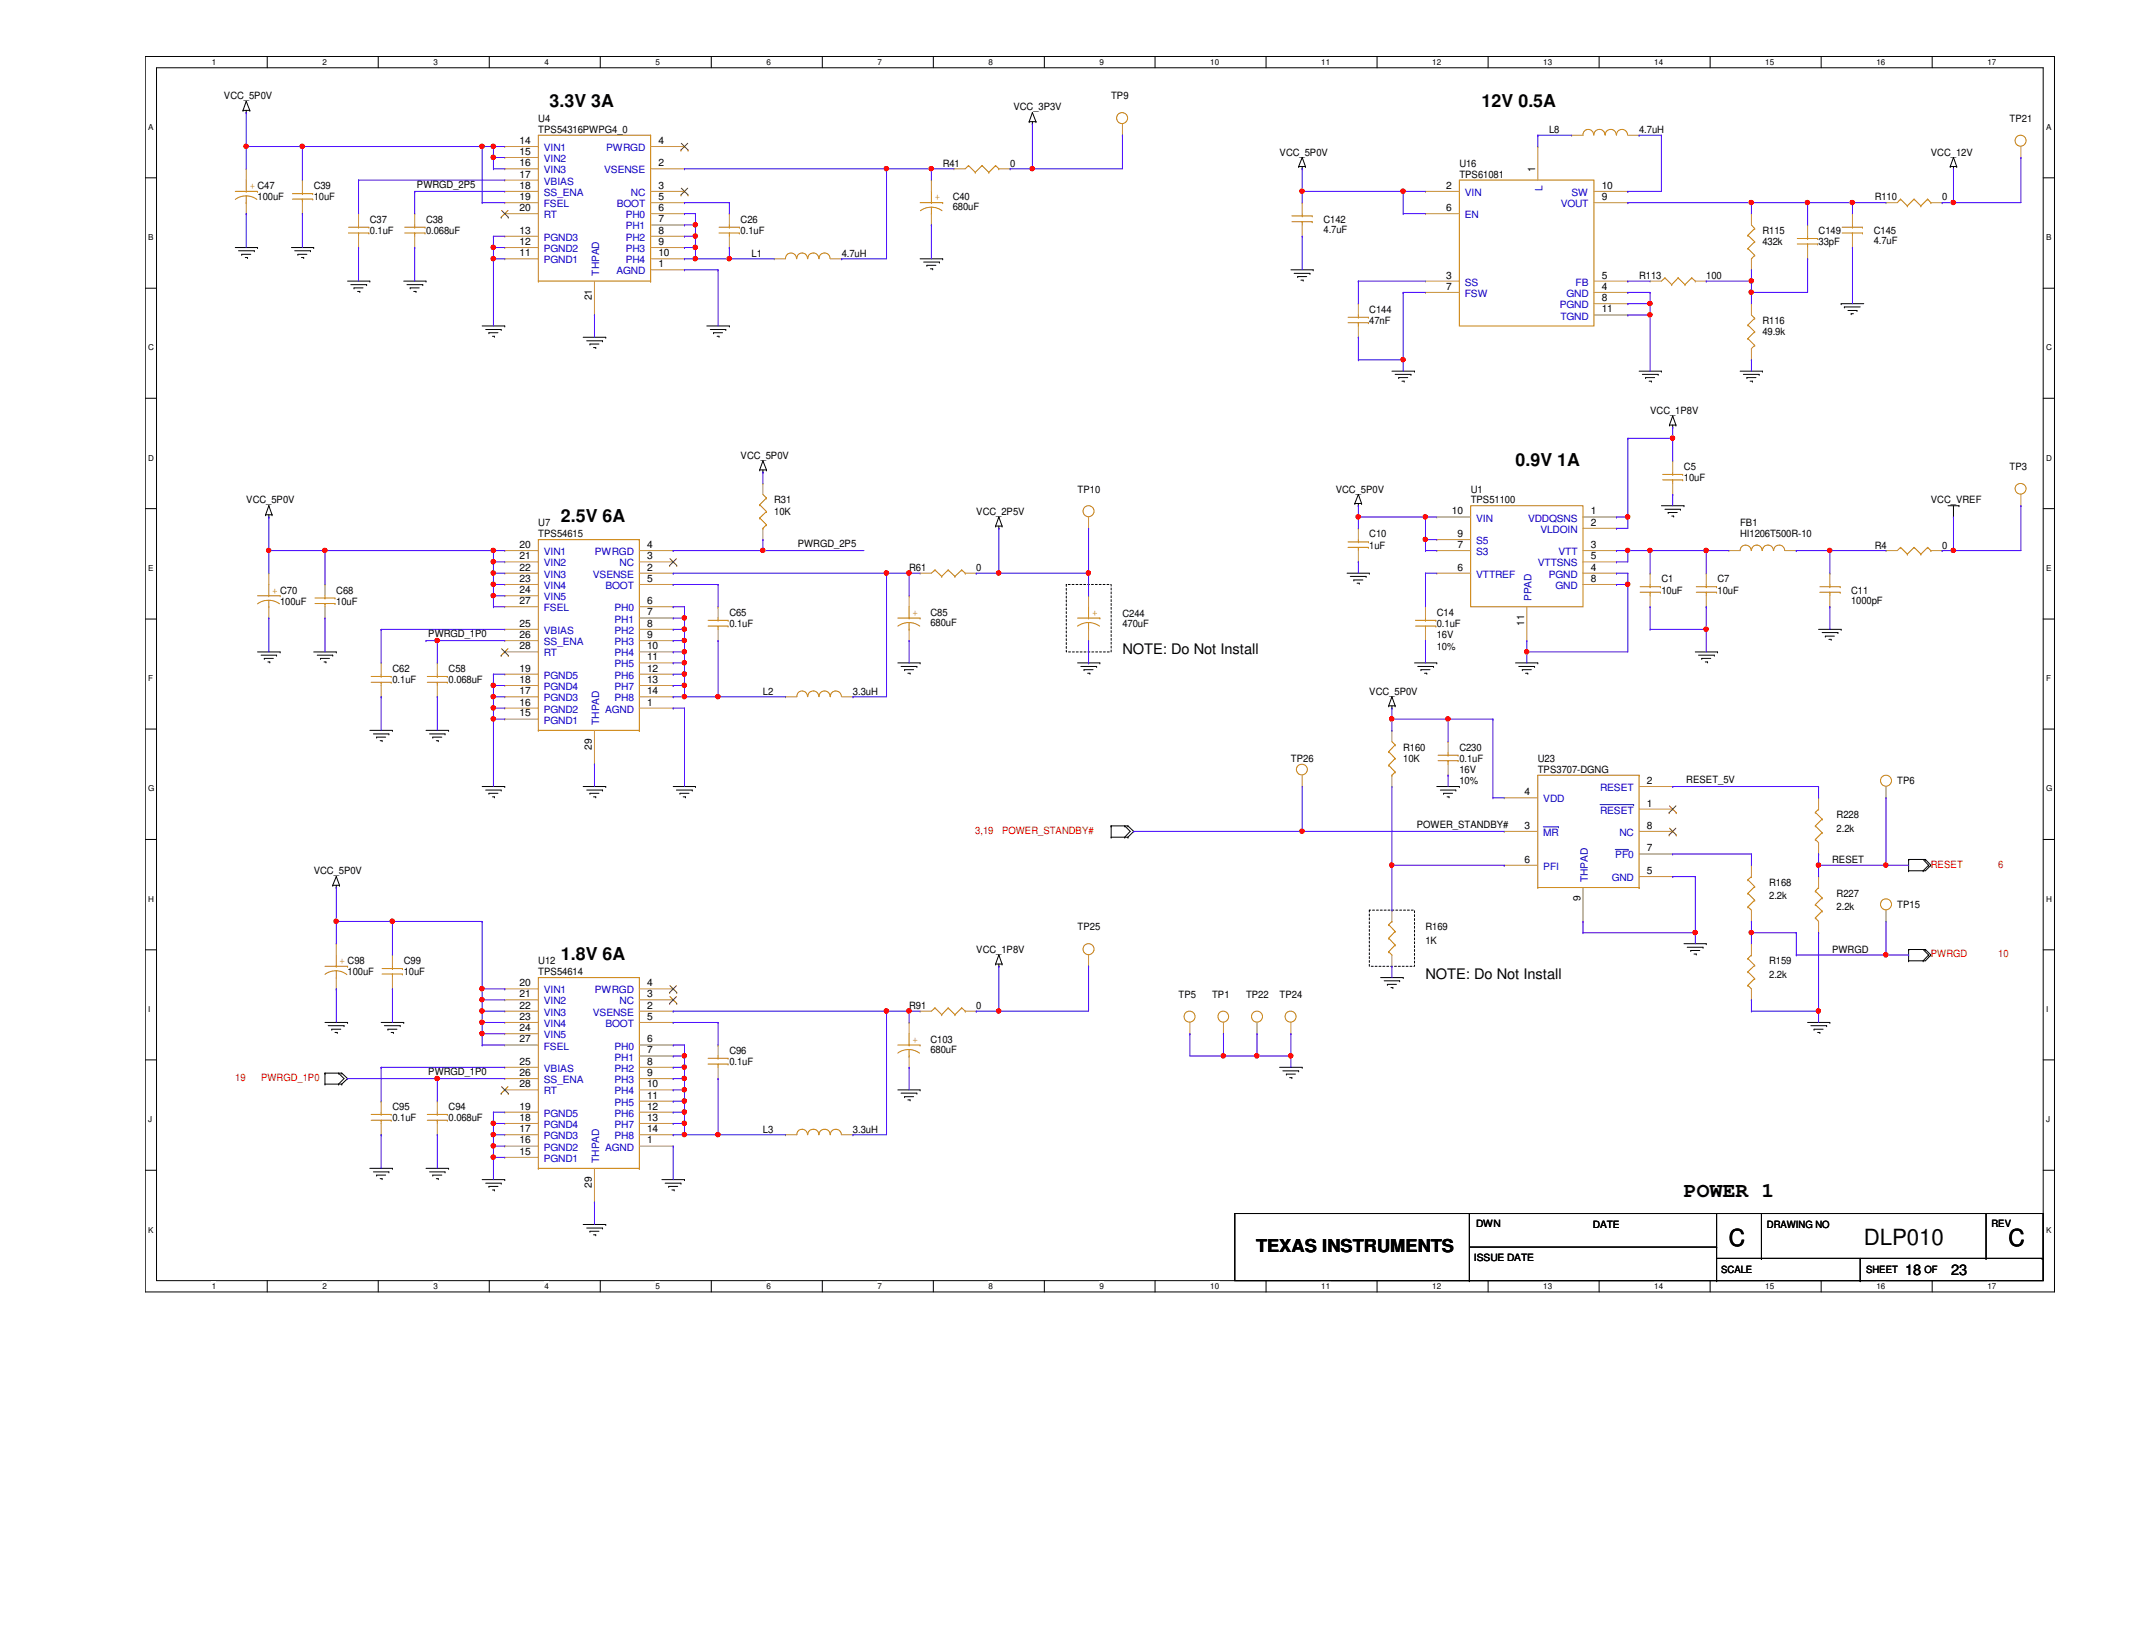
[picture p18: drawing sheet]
<svg xmlns="http://www.w3.org/2000/svg" width="279mm" height="216mm" viewBox="0 0 279 216" stroke-linecap="round" stroke-linejoin="round" font-family="sans-serif">
<defs><g id="words">
<g font-size="3.1">
<text x="226.8" y="163.4">C</text>
<text x="263.5" y="163.4">C</text>
</g>
<text font-size="2.9" x="244.5" y="163.2">DLP010</text>
<text font-size="2.8" x="220.9" y="157.1">POWER 1</text>
<g font-size="2.3">
<text x="72.1" y="14">3.3V 3A</text>
<text x="194.4" y="14">12V 0.5A</text>
<text x="198.8" y="61.1">0.9V 1A</text>
<text x="73.6" y="68.5">2.5V 6A</text>
<text x="73.6" y="125.9">1.8V 6A</text>
<text x="164.8" y="164.3">TEXAS INSTRUMENTS</text>
</g>
<g font-size="1.9">
<text x="147.2" y="85.7">NOTE: Do Not Install</text>
<text x="187" y="128.4">NOTE: Do Not Install</text>
<text x="249.9" y="167.2">18</text>
<text x="255.9" y="167.2">23</text>
</g>
<g font-size="1.3">
<text x="29.4" y="13">VCC_5P0V</text>
<text x="70.6" y="16">U4</text>
<text x="70.6" y="17.4">TPS54316PWPG4_0</text>
<text x="132.9" y="14.5">VCC_3P3V</text>
<text x="145.8" y="13">TP9</text>
<text x="203.2" y="17.4">L8</text>
<text x="215" y="17.4">4.7uH</text>
<text x="263.6" y="16">TP21</text>
<text x="68.2" y="23.3">17</text>
<text x="68.2" y="21.8">16</text>
<text x="68.2" y="20.3">15</text>
<text x="68.2" y="18.9">14</text>
<text x="86.4" y="21.8">2</text>
<text x="86.4" y="18.9">4</text>
<text x="123.7" y="21.8">R41</text>
<text x="132.5" y="21.8">0</text>
<text x="167.9" y="20.4">VCC_5P0V</text>
<text x="191.4" y="21.8">U16</text>
<text x="191.4" y="23.3">TPS61081</text>
<text x="201.4" y="22.6" transform="rotate(-90 201.4 22.6)">1</text>
<text x="253.3" y="20.4">VCC_12V</text>
<text x="33.8" y="26.3">100uF</text>
<text x="41.1" y="24.8">C39</text>
<text x="41.1" y="26.3">10uF</text>
<text x="48.5" y="29.2">C37</text>
<text x="54.7" y="24.6">PWRGD_2P5</text>
<text x="55.9" y="29.2">C38</text>
<text x="68.2" y="27.7">20</text>
<text x="68.2" y="26.2">19</text>
<text x="68.2" y="24.8">18</text>
<text x="86.4" y="24.8">3</text>
<text x="86.4" y="26.2">5</text>
<text x="86.4" y="27.7">6</text>
<text x="86.4" y="29.2">7</text>
<text x="97.2" y="29.2">C26</text>
<text x="125" y="26.3">C40</text>
<text x="125" y="27.6">680uF</text>
<text x="173.6" y="29.2">C142</text>
<text x="189.7" y="24.8">2</text>
<text x="189.7" y="27.7">6</text>
<text x="210.1" y="26.2">9</text>
<text x="210.1" y="24.8">10</text>
<text x="245.9" y="26.3">R110</text>
<text x="254.8" y="26.3">0</text>
<text x="48.5" y="30.7">0.1uF</text>
<text x="55.9" y="30.7">0.068uF</text>
<text x="68.2" y="30.6">13</text>
<text x="68.2" y="32.1">12</text>
<text x="68.2" y="33.6">11</text>
<text x="86.4" y="35.1">1</text>
<text x="86.4" y="30.6">8</text>
<text x="86.4" y="32.1">9</text>
<text x="86.4" y="33.6">10</text>
<text x="97.2" y="30.7">0.1uF</text>
<text x="98.6" y="33.7">L1</text>
<text x="110.4" y="33.7">4.7uH</text>
<text x="173.6" y="30.6">4.7uF</text>
<text x="231.2" y="30.7">R115</text>
<text x="231.2" y="32.2">432k</text>
<text x="238.5" y="30.7">C149</text>
<text x="238.5" y="32.2">33pF</text>
<text x="245.8" y="30.7">C145</text>
<text x="245.8" y="32">4.7uF</text>
<text x="77.6" y="39.4" transform="rotate(-90 77.6 39.4)">21</text>
<text x="179.6" y="41">C144</text>
<text x="189.7" y="36.5">3</text>
<text x="189.7" y="38">7</text>
<text x="210.1" y="38">4</text>
<text x="210.1" y="36.5">5</text>
<text x="210.1" y="39.5">8</text>
<text x="210.1" y="41">11</text>
<text x="215" y="36.6">R113</text>
<text x="223.8" y="36.6">100</text>
<text x="179.6" y="42.5">47nF</text>
<text x="231.2" y="42.5">R116</text>
<text x="231.2" y="43.9">49.9k</text>
<text x="216.5" y="54.3">VCC_1P8V</text>
<text x="97.2" y="60.2">VCC_5P0V</text>
<text x="141.4" y="64.6">TP10</text>
<text x="175.2" y="64.6">VCC_5P0V</text>
<text x="192.9" y="64.6">U1</text>
<text x="220.9" y="61.6">C5</text>
<text x="220.9" y="63.1">10uF</text>
<text x="263.6" y="61.6">TP3</text>
<text x="32.3" y="66">VCC_5P0V</text>
<text x="68.2" y="71.9">20</text>
<text x="70.6" y="69">U7</text>
<text x="70.6" y="70.5">TPS54615</text>
<text x="84.9" y="71.9">4</text>
<text x="101.6" y="66">R31</text>
<text x="101.6" y="67.5">10K</text>
<text x="104.6" y="71.7">PWRGD_2P5</text>
<text x="128.1" y="67.5">VCC_2P5V</text>
<text x="179.6" y="70.5">C10</text>
<text x="179.6" y="72">1uF</text>
<text x="190.5" y="67.5">10</text>
<text x="191.2" y="70.4">9</text>
<text x="191.2" y="71.9">7</text>
<text x="192.9" y="66">TPS51100</text>
<text x="208.7" y="67.5">1</text>
<text x="208.7" y="69">2</text>
<text x="208.7" y="71.9">3</text>
<text x="228.3" y="69">FB1</text>
<text x="228.3" y="70.5">HI1206T500R-10</text>
<text x="245.9" y="72">R4</text>
<text x="253.3" y="66">VCC_VREF</text>
<text x="254.8" y="72">0</text>
<text x="44.1" y="77.9">C68</text>
<text x="68.2" y="77.8">24</text>
<text x="68.2" y="76.3">23</text>
<text x="68.2" y="74.8">22</text>
<text x="68.2" y="73.4">21</text>
<text x="84.9" y="74.8">2</text>
<text x="84.9" y="73.4">3</text>
<text x="84.9" y="76.3">5</text>
<text x="119.3" y="74.9">R61</text>
<text x="128.1" y="74.9">0</text>
<text x="191.2" y="74.8">6</text>
<text x="208.7" y="74.8">4</text>
<text x="208.7" y="73.4">5</text>
<text x="208.7" y="76.3">8</text>
<text x="217.9" y="76.4">C1</text>
<text x="217.9" y="77.9">10uF</text>
<text x="225.3" y="76.4">C7</text>
<text x="225.3" y="77.9">10uF</text>
<text x="242.8" y="77.9">C11</text>
<text x="36.7" y="79.3">100uF</text>
<text x="44.1" y="79.3">10uF</text>
<text x="56.2" y="83.5">PWRGD_1P0</text>
<text x="68.2" y="79.2">27</text>
<text x="68.2" y="83.7">26</text>
<text x="68.2" y="82.2">25</text>
<text x="84.9" y="79.2">6</text>
<text x="84.9" y="80.7">7</text>
<text x="84.9" y="82.2">8</text>
<text x="84.9" y="83.7">9</text>
<text x="95.7" y="80.8">C65</text>
<text x="95.7" y="82.3">0.1uF</text>
<text x="122" y="80.8">C85</text>
<text x="122" y="82.1">680uF</text>
<text x="147.2" y="80.9">C244</text>
<text x="147.2" y="82.3">470uF</text>
<text x="188.5" y="80.8">C14</text>
<text x="188.5" y="82.3">0.1uF</text>
<text x="188.5" y="83.7">16V</text>
<text x="199.9" y="82.1" transform="rotate(-90 199.9 82.1)">11</text>
<text x="242.8" y="79.2">1000pF</text>
<text x="51.5" y="88.1">C62</text>
<text x="51.5" y="89.6">0.1uF</text>
<text x="58.8" y="88.1">C58</text>
<text x="58.8" y="89.6">0.068uF</text>
<text x="68.2" y="85.2">28</text>
<text x="68.2" y="88.1">19</text>
<text x="68.2" y="89.6">18</text>
<text x="84.9" y="85.2">10</text>
<text x="84.9" y="86.6">11</text>
<text x="84.9" y="88.1">12</text>
<text x="84.9" y="89.6">13</text>
<text x="188.5" y="85.2">10%</text>
<text x="68.2" y="91.1">17</text>
<text x="68.2" y="92.5">16</text>
<text x="68.2" y="94">15</text>
<text x="84.9" y="92.5">1</text>
<text x="84.9" y="91.1">14</text>
<text x="100.1" y="91.1">L2</text>
<text x="111.9" y="91.1">3.3uH</text>
<text x="179.6" y="91.1">VCC_5P0V</text>
<text x="77.6" y="98.3" transform="rotate(-90 77.6 98.3)">29</text>
<text x="169.3" y="99.9">TP26</text>
<text x="184.1" y="98.5">R160</text>
<text x="184.1" y="99.9">10K</text>
<text x="191.4" y="98.5">C230</text>
<text x="191.4" y="99.9">0.1uF</text>
<text x="191.4" y="101.4">16V</text>
<text x="201.7" y="99.9">U23</text>
<text x="201.7" y="101.4">TPS3707-DGNG</text>
<text x="191.4" y="102.9">10%</text>
<text x="200" y="104.3">4</text>
<text x="216" y="102.8">2</text>
<text x="216" y="105.8">1</text>
<text x="221.2" y="102.7">RESET_5V</text>
<text x="240.9" y="107.3">R228</text>
<text x="248.9" y="102.9">TP6</text>
<text x="185.8" y="108.5">POWER_STANDBY#</text>
<text x="200" y="108.7">3</text>
<text x="200" y="113.2">6</text>
<text x="216" y="108.7">8</text>
<text x="216" y="111.7">7</text>
<text x="240.3" y="113.2">RESET</text>
<text x="240.9" y="109.1">2.2k</text>
<text x="41.1" y="114.7">VCC_5P0V</text>
<text x="207.3" y="118.2" transform="rotate(-90 207.3 118.2)">9</text>
<text x="216" y="114.6">5</text>
<text x="232.1" y="116.2">R168</text>
<text x="232.1" y="117.9">2.2k</text>
<text x="240.9" y="117.6">R227</text>
<text x="240.9" y="119.4">2.2k</text>
<text x="248.9" y="119.1">TP15</text>
<text x="128.1" y="125">VCC_1P8V</text>
<text x="141.4" y="122">TP25</text>
<text x="187" y="122">R169</text>
<text x="187" y="123.8">1K</text>
<text x="240.3" y="125">PWRGD</text>
<text x="45.6" y="127.9">100uF</text>
<text x="53" y="126.4">C99</text>
<text x="53" y="127.9">10uF</text>
<text x="68.2" y="130.8">21</text>
<text x="68.2" y="129.4">20</text>
<text x="70.6" y="126.4">U12</text>
<text x="70.6" y="127.9">TPS54614</text>
<text x="84.9" y="130.8">3</text>
<text x="84.9" y="129.4">4</text>
<text x="154.6" y="130.9">TP5</text>
<text x="159" y="130.9">TP1</text>
<text x="163.4" y="130.9">TP22</text>
<text x="167.9" y="130.9">TP24</text>
<text x="232.1" y="126.4">R159</text>
<text x="232.1" y="128.2">2.2k</text>
<text x="68.2" y="136.7">27</text>
<text x="68.2" y="135.3">24</text>
<text x="68.2" y="133.8">23</text>
<text x="68.2" y="132.3">22</text>
<text x="84.9" y="132.3">2</text>
<text x="84.9" y="133.8">5</text>
<text x="84.9" y="136.7">6</text>
<text x="119.3" y="132.3">R91</text>
<text x="122" y="136.8">C103</text>
<text x="128.1" y="132.3">0</text>
<text x="56.2" y="141">PWRGD_1P0</text>
<text x="68.2" y="142.6">28</text>
<text x="68.2" y="141.1">26</text>
<text x="68.2" y="139.7">25</text>
<text x="84.9" y="138.2">7</text>
<text x="84.9" y="139.7">8</text>
<text x="84.9" y="141.1">9</text>
<text x="84.9" y="142.6">10</text>
<text x="95.7" y="138.3">C96</text>
<text x="95.7" y="139.7">0.1uF</text>
<text x="122" y="138.1">680uF</text>
<text x="51.5" y="145.6">C95</text>
<text x="51.5" y="147.1">0.1uF</text>
<text x="58.8" y="145.6">C94</text>
<text x="58.8" y="147.1">0.068uF</text>
<text x="68.2" y="145.5">19</text>
<text x="68.2" y="147">18</text>
<text x="68.2" y="148.5">17</text>
<text x="68.2" y="150">16</text>
<text x="84.9" y="150">1</text>
<text x="84.9" y="144.1">11</text>
<text x="84.9" y="145.5">12</text>
<text x="84.9" y="147">13</text>
<text x="84.9" y="148.5">14</text>
<text x="100.1" y="148.5">L3</text>
<text x="111.9" y="148.5">3.3uH</text>
<text x="68.2" y="151.5">15</text>
<text x="77.6" y="155.8" transform="rotate(-90 77.6 155.8)">29</text>
<text x="193.6" y="161">DWN</text>
<text x="209" y="161.1">DATE</text>
<text x="231.8" y="161.1">DRAWING NO</text>
<text x="261.2" y="161">REV</text>
<text x="193.3" y="165.4">ISSUE DATE</text>
<text x="225.8" y="167">SCALE</text>
<text x="244.8" y="167">SHEET</text>
<text x="252.4" y="167">OF</text>
</g>
<g font-size="1.3" fill="#00c">
<text x="71.3" y="22.7">VIN3</text>
<text x="71.3" y="21.3">VIN2</text>
<text x="71.3" y="19.8">VIN1</text>
<text x="79.2" y="22.7">VSENSE</text>
<text x="79.5" y="19.8">PWRGD</text>
<text x="71.3" y="28.6">RT</text>
<text x="71.3" y="27.2">FSEL</text>
<text x="71.3" y="25.7">SS_ENA</text>
<text x="71.3" y="24.2">VBIAS</text>
<text x="80.9" y="27.2">BOOT</text>
<text x="82.1" y="28.6">PH0</text>
<text x="82.8" y="25.7">NC</text>
<text x="192.2" y="25.7">VIN</text>
<text x="192.2" y="28.6">EN</text>
<text x="202.4" y="25.1" transform="rotate(-90 202.4 25.1)">L</text>
<text x="204.7" y="27.2">VOUT</text>
<text x="206.1" y="25.7">SW</text>
<text x="71.3" y="31.6">PGND3</text>
<text x="71.3" y="33.1">PGND2</text>
<text x="71.3" y="34.5">PGND1</text>
<text x="80.9" y="36">AGND</text>
<text x="82.1" y="30.1">PH1</text>
<text x="82.1" y="31.6">PH2</text>
<text x="82.1" y="33.1">PH3</text>
<text x="82.1" y="34.5">PH4</text>
<text x="78.6" y="36.2" transform="rotate(-90 78.6 36.2)">THPAD</text>
<text x="192.2" y="37.5">SS</text>
<text x="192.2" y="38.9">FSW</text>
<text x="204.6" y="40.4">PGND</text>
<text x="204.7" y="41.9">TGND</text>
<text x="205.5" y="38.9">GND</text>
<text x="206.7" y="37.5">FB</text>
<text x="193.6" y="68.4">VIN</text>
<text x="193.6" y="71.4">S5</text>
<text x="200.4" y="68.4">VDDQSNS</text>
<text x="202.1" y="69.9">VLDOIN</text>
<text x="71.3" y="77.3">VIN4</text>
<text x="71.3" y="75.8">VIN3</text>
<text x="71.3" y="74.3">VIN2</text>
<text x="71.3" y="72.8">VIN1</text>
<text x="77.8" y="75.8">VSENSE</text>
<text x="78" y="72.8">PWRGD</text>
<text x="79.4" y="77.3">BOOT</text>
<text x="81.3" y="74.3">NC</text>
<text x="193.6" y="72.8">S3</text>
<text x="193.6" y="75.8">VTTREF</text>
<text x="201.7" y="74.3">VTTSNS</text>
<text x="203.2" y="75.8">PGND</text>
<text x="204" y="77.3">GND</text>
<text x="204.4" y="72.8">VTT</text>
<text x="71.3" y="80.2">FSEL</text>
<text x="71.3" y="83.1">VBIAS</text>
<text x="71.3" y="78.7">VIN5</text>
<text x="80.6" y="80.2">PH0</text>
<text x="80.6" y="81.7">PH1</text>
<text x="80.6" y="83.1">PH2</text>
<text x="200.9" y="78.9" transform="rotate(-90 200.9 78.9)">PPAD</text>
<text x="71.3" y="86.1">RT</text>
<text x="71.3" y="84.6">SS_ENA</text>
<text x="71.3" y="89">PGND5</text>
<text x="80.6" y="84.6">PH3</text>
<text x="80.6" y="86.1">PH4</text>
<text x="80.6" y="87.5">PH5</text>
<text x="80.6" y="89">PH6</text>
<text x="71.3" y="90.5">PGND4</text>
<text x="71.3" y="92">PGND3</text>
<text x="71.3" y="93.5">PGND2</text>
<text x="71.3" y="94.9">PGND1</text>
<text x="78.6" y="95.1" transform="rotate(-90 78.6 95.1)">THPAD</text>
<text x="79.4" y="93.5">AGND</text>
<text x="80.6" y="90.5">PH7</text>
<text x="80.6" y="92">PH8</text>
<text x="202.4" y="105.2">VDD</text>
<text x="209.9" y="103.8">RESET</text>
<text x="209.9" y="106.7">RESET</text>
<text x="202.4" y="109.6">MR</text>
<text x="211.9" y="112.6">PF0</text>
<text x="212.4" y="109.6">NC</text>
<text x="202.4" y="114.1">PFI</text>
<text x="208.3" y="115.7" transform="rotate(-90 208.3 115.7)">THPAD</text>
<text x="211.4" y="115.6">GND</text>
<text x="71.3" y="131.7">VIN2</text>
<text x="71.3" y="130.3">VIN1</text>
<text x="78" y="130.3">PWRGD</text>
<text x="81.3" y="131.7">NC</text>
<text x="71.3" y="137.7">FSEL</text>
<text x="71.3" y="136.2">VIN5</text>
<text x="71.3" y="134.7">VIN4</text>
<text x="71.3" y="133.2">VIN3</text>
<text x="77.8" y="133.2">VSENSE</text>
<text x="79.4" y="134.7">BOOT</text>
<text x="80.6" y="137.7">PH0</text>
<text x="71.3" y="143.6">RT</text>
<text x="71.3" y="142.1">SS_ENA</text>
<text x="71.3" y="140.6">VBIAS</text>
<text x="80.6" y="139.1">PH1</text>
<text x="80.6" y="140.6">PH2</text>
<text x="80.6" y="142.1">PH3</text>
<text x="80.6" y="143.6">PH4</text>
<text x="71.3" y="146.5">PGND5</text>
<text x="71.3" y="148">PGND4</text>
<text x="71.3" y="149.4">PGND3</text>
<text x="80.6" y="145">PH5</text>
<text x="80.6" y="146.5">PH6</text>
<text x="80.6" y="148">PH7</text>
<text x="80.6" y="149.4">PH8</text>
<text x="71.3" y="150.9">PGND2</text>
<text x="71.3" y="152.4">PGND1</text>
<text x="78.6" y="152.5" transform="rotate(-90 78.6 152.5)">THPAD</text>
<text x="79.4" y="150.9">AGND</text>
</g>
<g font-size="1.3" fill="#cc8006">
<text x="32.8" y="24.8">+ C47</text>
<text x="122.6" y="26.3">+</text>
<text x="35.7" y="77.9">+ C70</text>
<text x="119.7" y="80.8">+</text>
<text x="143.3" y="80.8">+</text>
<text x="44.5" y="126.5">+ C98</text>
<text x="119.7" y="136.8">+</text>
</g>
<g font-size="1.3" fill="#f00">
<text x="127.9" y="109.4">3,19</text>
<text x="131.4" y="109.4">POWER_STANDBY#</text>
<text x="253.3" y="113.8">RESET</text>
<text x="262.1" y="113.8">6</text>
<text x="253.3" y="125.6">PWRGD</text>
<text x="262.1" y="125.6">10</text>
<text x="30.9" y="141.8">19</text>
<text x="34.2" y="141.8">PWRGD_1P0</text>
</g>
<g font-size="1.1">
<text x="27.8" y="8.6">1</text>
<text x="42.3" y="8.6">2</text>
<text x="56.9" y="8.6">3</text>
<text x="71.4" y="8.6">4</text>
<text x="86" y="8.6">5</text>
<text x="100.5" y="8.6">6</text>
<text x="115.1" y="8.6">7</text>
<text x="129.7" y="8.6">8</text>
<text x="144.2" y="8.6">9</text>
<text x="158.7" y="8.6">10</text>
<text x="173.3" y="8.6">11</text>
<text x="187.9" y="8.6">12</text>
<text x="202.4" y="8.6">13</text>
<text x="217" y="8.6">14</text>
<text x="231.6" y="8.6">15</text>
<text x="246.1" y="8.6">16</text>
<text x="260.7" y="8.6">17</text>
<text x="19.4" y="17.1">A</text>
<text x="268.4" y="17.1">A</text>
<text x="19.4" y="31.5">B</text>
<text x="268.4" y="31.5">B</text>
<text x="19.4" y="46">C</text>
<text x="268.4" y="46">C</text>
<text x="19.4" y="60.4">D</text>
<text x="268.4" y="60.4">D</text>
<text x="19.4" y="74.9">E</text>
<text x="268.4" y="74.9">E</text>
<text x="19.4" y="89.4">F</text>
<text x="268.4" y="89.4">F</text>
<text x="19.4" y="103.8">G</text>
<text x="268.4" y="103.8">G</text>
<text x="19.4" y="118.3">H</text>
<text x="268.4" y="118.3">H</text>
<text x="19.4" y="132.8">I</text>
<text x="268.4" y="132.8">I</text>
<text x="19.4" y="147.2">J</text>
<text x="268.4" y="147.2">J</text>
<text x="19.4" y="161.7">K</text>
<text x="268.4" y="161.7">K</text>
<text x="27.8" y="169.1">1</text>
<text x="42.3" y="169.1">2</text>
<text x="56.9" y="169.1">3</text>
<text x="71.4" y="169.1">4</text>
<text x="86" y="169.1">5</text>
<text x="100.5" y="169.1">6</text>
<text x="115.1" y="169.1">7</text>
<text x="129.7" y="169.1">8</text>
<text x="144.2" y="169.1">9</text>
<text x="158.7" y="169.1">10</text>
<text x="173.3" y="169.1">11</text>
<text x="187.9" y="169.1">12</text>
<text x="202.4" y="169.1">13</text>
<text x="217" y="169.1">14</text>
<text x="231.6" y="169.1">15</text>
<text x="246.1" y="169.1">16</text>
<text x="260.7" y="169.1">17</text>
</g>
</g></defs>
<path d="M19.1 7.4h250.4v162.1h-250.4zM20.5 8.9h247.5v159.1h-247.5z" fill="none" stroke="#000" stroke-width=".13"/>
<g fill="#fff">
<path d="M27.8 7.6h.6v1.2h-.6z"/>
<path d="M27.8 168.1h.6v1.2h-.6z"/>
</g>
<path d="M35.1 7.4v1.5M35.1 168v1.5" fill="none" stroke="#000" stroke-width=".13"/>
<g fill="#fff">
<path d="M42.3 7.6h.6v1.2h-.6z"/>
<path d="M42.3 168.1h.6v1.2h-.6z"/>
</g>
<path d="M49.6 7.4v1.5M49.6 168v1.5" fill="none" stroke="#000" stroke-width=".13"/>
<g fill="#fff">
<path d="M56.9 7.6h.5v1.2h-.5z"/>
<path d="M56.9 168.1h.5v1.2h-.5z"/>
</g>
<path d="M64.2 7.4v1.5M64.2 168v1.5" fill="none" stroke="#000" stroke-width=".13"/>
<g fill="#fff">
<path d="M71.4 7.6h.6v1.2h-.6z"/>
<path d="M71.4 168.1h.6v1.2h-.6z"/>
</g>
<path d="M78.7 7.4v1.5M78.7 168v1.5" fill="none" stroke="#000" stroke-width=".13"/>
<g fill="#fff">
<path d="M86 7.6h.6v1.2h-.6z"/>
<path d="M86 168.1h.6v1.2h-.6z"/>
</g>
<path d="M93.3 7.4v1.5M93.3 168v1.5" fill="none" stroke="#000" stroke-width=".13"/>
<g fill="#fff">
<path d="M100.5 7.6h.6v1.2h-.6z"/>
<path d="M100.5 168.1h.6v1.2h-.6z"/>
</g>
<path d="M107.9 7.4v1.5M107.9 168v1.5" fill="none" stroke="#000" stroke-width=".13"/>
<g fill="#fff">
<path d="M115.1 7.6h.6v1.2h-.6z"/>
<path d="M115.1 168.1h.6v1.2h-.6z"/>
</g>
<path d="M122.4 7.4v1.5M122.4 168v1.5" fill="none" stroke="#000" stroke-width=".13"/>
<g fill="#fff">
<path d="M129.7 7.6h.6v1.2h-.6z"/>
<path d="M129.7 168.1h.6v1.2h-.6z"/>
</g>
<path d="M137 7.4v1.5M137 168v1.5" fill="none" stroke="#000" stroke-width=".13"/>
<g fill="#fff">
<path d="M144.2 7.6h.6v1.2h-.6z"/>
<path d="M144.2 168.1h.6v1.2h-.6z"/>
</g>
<path d="M151.5 7.4v1.5M151.5 168v1.5" fill="none" stroke="#000" stroke-width=".13"/>
<g fill="#fff">
<path d="M158.8 7.6h1.1v1.2h-1.1z"/>
<path d="M158.8 168.1h1.1v1.2h-1.1z"/>
</g>
<path d="M166.1 7.4v1.5M166.1 168v1.5" fill="none" stroke="#000" stroke-width=".13"/>
<g fill="#fff">
<path d="M173.3 7.6h1.2v1.2h-1.2z"/>
<path d="M173.3 168.1h1.2v1.2h-1.2z"/>
</g>
<path d="M180.6 7.4v1.5M180.6 168v1.5" fill="none" stroke="#000" stroke-width=".13"/>
<g fill="#fff">
<path d="M187.9 7.6h1.2v1.2h-1.2z"/>
<path d="M187.9 168.1h1.2v1.2h-1.2z"/>
</g>
<path d="M195.2 7.4v1.5M195.2 168v1.5" fill="none" stroke="#000" stroke-width=".13"/>
<g fill="#fff">
<path d="M202.4 7.6h1.2v1.2h-1.2z"/>
<path d="M202.4 168.1h1.2v1.2h-1.2z"/>
</g>
<path d="M209.8 7.4v1.5M209.8 168v1.5" fill="none" stroke="#000" stroke-width=".13"/>
<g fill="#fff">
<path d="M217 7.6h1.2v1.2h-1.2z"/>
<path d="M217 168.1h1.2v1.2h-1.2z"/>
</g>
<path d="M224.3 7.4v1.5M224.3 168v1.5" fill="none" stroke="#000" stroke-width=".13"/>
<g fill="#fff">
<path d="M231.6 7.6h1.1v1.2h-1.1z"/>
<path d="M231.6 168.1h1.1v1.2h-1.1z"/>
</g>
<path d="M238.9 7.4v1.5M238.9 168v1.5" fill="none" stroke="#000" stroke-width=".13"/>
<g fill="#fff">
<path d="M246.1 7.6h1.2v1.2h-1.2z"/>
<path d="M246.1 168.1h1.2v1.2h-1.2z"/>
</g>
<path d="M253.4 7.4v1.5M253.4 168v1.5" fill="none" stroke="#000" stroke-width=".13"/>
<g fill="#fff">
<path d="M260.7 7.6h1.2v1.2h-1.2z"/>
<path d="M260.7 168.1h1.2v1.2h-1.2z"/>
<path d="M19.4 16.1h.8v1.2h-.8z"/>
<path d="M268.4 16.1h.7v1.2h-.7z"/>
<path d="M19.4 30.5h.8v1.2h-.8z"/>
<path d="M268.4 30.5h.7v1.2h-.7z"/>
</g>
<path d="M19.1 23.3h1.4M268 23.3h1.5" fill="none" stroke="#000" stroke-width=".13"/>
<g fill="#fff">
<path d="M19.4 45h.8v1.2h-.8z"/>
<path d="M268.4 45h.8v1.2h-.8z"/>
</g>
<path d="M19.1 37.8h1.4M268 37.8h1.5" fill="none" stroke="#000" stroke-width=".13"/>
<g fill="#fff">
<path d="M19.4 59.4h.8v1.2h-.8z"/>
<path d="M268.4 59.4h.8v1.2h-.8z"/>
</g>
<path d="M19.1 52.2h1.4M268 52.2h1.5" fill="none" stroke="#000" stroke-width=".13"/>
<g fill="#fff">
<path d="M19.4 73.9h.8v1.2h-.8z"/>
<path d="M268.4 73.9h.7v1.2h-.7z"/>
</g>
<path d="M19.1 66.7h1.4M268 66.7h1.5" fill="none" stroke="#000" stroke-width=".13"/>
<g fill="#fff">
<path d="M19.4 88.4h.7v1.2h-.7z"/>
<path d="M268.4 88.4h.6v1.2h-.6z"/>
</g>
<path d="M19.1 81.2h1.4M268 81.2h1.5" fill="none" stroke="#000" stroke-width=".13"/>
<g fill="#fff">
<path d="M19.4 102.8h.8v1.2h-.8z"/>
<path d="M268.4 102.8h.8v1.2h-.8z"/>
</g>
<path d="M19.1 95.6h1.4M268 95.6h1.5" fill="none" stroke="#000" stroke-width=".13"/>
<g fill="#fff">
<path d="M19.4 117.3h.8v1.2h-.8z"/>
<path d="M268.4 117.3h.8v1.2h-.8z"/>
</g>
<path d="M19.1 110.1h1.4M268 110.1h1.5" fill="none" stroke="#000" stroke-width=".13"/>
<g fill="#fff">
<path d="M19.4 131.8h.3v1.2h-.3z"/>
<path d="M268.4 131.8h.2v1.2h-.2z"/>
</g>
<path d="M19.1 124.6h1.4M268 124.6h1.5" fill="none" stroke="#000" stroke-width=".13"/>
<g fill="#fff">
<path d="M19.4 146.2h.6v1.2h-.6z"/>
<path d="M268.4 146.2h.5v1.2h-.5z"/>
</g>
<path d="M19.1 139h1.4M268 139h1.5" fill="none" stroke="#000" stroke-width=".13"/>
<g fill="#fff">
<path d="M19.4 160.7h.8v1.2h-.8z"/>
<path d="M268.4 160.7h.7v1.2h-.7z"/>
</g>
<g fill="none" stroke="#000" stroke-width=".13">
<path d="M31.9 14.5h.1M31.9 14.5h.9M32.3 14.8h.1M32.3 13.3h.1M32.3 14.5v.3M32.3 13.3l-.4 1.2M32.3 13.3l.5 1.2M32.8 14.5h.1M135 16h.1M135 16h.9M135.4 16.3h.1M135.4 14.8h.1"/>
<path d="M135.4 16v.3M135.4 14.8l.5 1.2M135.4 14.8l-.4 1.2M135.9 16h.1M30.9 32.5h2.9M31.3 32.9h2.1M31.7 33.4h.1M31.7 33.4h1.2M32.2 33.8h.3M32.5 33.8h.1M33.4 32.9h.1M33.8 32.5h.1"/>
<path d="M38.2 32.5h2.9M38.7 32.9h2M39.1 33.4h.1M39.1 33.4h1.2M39.5 33.8h.3M39.8 33.8h.1M40.7 32.9h.1M41.1 32.5h.1M45.6 36.9h2.9M46 37.3h2.1M46.4 37.8h.1M46.4 37.8h1.2"/>
<path d="M46.9 38.2h.3M47.2 38.2h.1M48.1 37.3h.1M48.5 36.9h.1M53 36.9h2.9M53.4 37.3h2.1M53.8 37.8h.1M53.8 37.8h1.2M54.3 38.2h.3M54.6 38.2h.1M55.5 37.3h.1M55.9 36.9h.1"/>
<path d="M120.7 34h3M121.2 34.4h2M121.6 34.8h.1M121.6 34.8h1.2M122 35.3h.3M122.3 35.3h.1M123.2 34.4h.1M123.7 34h.1M169.3 35.4h3M169.8 35.9h2M170.2 36.3h.1M170.2 36.3h1.2"/>
<path d="M170.3 21.8h.1M170.3 21.8h.9M170.6 36.7h.3M170.8 22.1h.1M170.8 20.7h.1M170.8 21.8v.3M170.8 20.7l-.5 1.1M170.8 20.7l.4 1.1M170.9 36.7h.1M171.2 21.8h.1M171.8 35.9h.1M172.3 35.4h.1"/>
<path d="M241.5 39.8h.1M241.5 39.8h3M255.8 21.8h.1M255.8 21.8h.9M256.2 22.1h.1M256.2 20.7h.1M256.2 21.8v.3M256.2 20.7l-.4 1.1M256.2 20.7l.5 1.1M256.7 21.8h.1M63.2 42.8h3M63.7 43.2h2"/>
<path d="M64.1 43.6h.1M64.1 43.6h1.2M64.6 44.1h.3M64.9 44.1h.1M65.7 43.2h.1M66.2 42.8h.1M76.5 44.2h3M77 44.7h2M77.4 45.1h.1M77.4 45.1h1.2M77.9 45.6h.2M78.1 45.6h.1"/>
<path d="M79 44.7h.1M79.5 44.2h.1M92.7 42.8h3M93.2 43.2h2M93.6 43.6h.1M93.6 43.6h1.2M94.1 44.1h.2M94.3 44.1h.1M95.2 43.2h.1M95.7 42.8h.1M182.6 48.7h2.9M183 49.1h2.1"/>
<path d="M183.5 49.5h.1M183.5 49.5h1.2M183.9 50h.3M184.2 50h.1M185.1 49.1h.1M185.5 48.7h.1M215 48.7h2.9M215.4 49.1h2.1M215.9 49.5h.1M215.9 49.5h1.1M216.3 50h.3M216.6 50h.1"/>
<path d="M217.5 49.1h.1M217.9 48.7h.1M219 55.8h.1M219 55.8h.8M219.4 56h.1M219.4 54.6h.1M219.4 55.8v.2M219.4 54.6l-.4 1.2M219.4 54.6l.4 1.2M219.8 55.8h.1M228.3 48.7h2.9M228.7 49.1h2.1"/>
<path d="M229.2 49.5h.1M229.2 49.5h1.1M229.6 50h.3M229.9 50h.1M230.8 49.1h.1M231.2 48.7h.1M241.9 40.3h.1M241.9 40.3h2.1M242.4 40.7h1.2M242.8 41.1h.1M242.8 41.1h.3M243.6 40.7h.1"/>
<path d="M34.8 67.5h.1M34.8 67.5h.9M35.3 67.8h.1M35.3 66.3h.1M35.3 67.5v.3M35.3 66.3l-.5 1.2M35.3 66.3l.4 1.2M35.7 67.5h.1M99.7 61.6h.1M99.7 61.6h.8M100.1 61.9h.1M100.1 60.5h.1"/>
<path d="M100.1 61.6v.3M100.1 60.5l-.4 1.1M100.1 60.5l.4 1.1M100.5 61.6h.1M130.6 69h.1M130.6 69h.8M131 69.3h.1M131 67.8h.1M131 69v.3M131 67.8l-.4 1.2M131 67.8l.4 1.2M131.4 69h.1"/>
<path d="M176.7 75.2h2.9M177.1 75.6h2.1M177.6 76.1h.1M177.6 76.1h1.2M177.7 66h.1M177.7 66h.9M178 76.5h.3M178.2 66.3h.1M178.2 64.9h.1M178.2 66v.3M178.2 64.9l-.5 1.1M178.2 64.9l.4 1.1"/>
<path d="M178.3 76.5h.1M178.6 66h.1M179.2 75.6h.1M179.6 75.2h.1M217.9 66.3h3M218.4 66.8h2M218.8 67.2h.1M218.8 67.2h1.2M219.3 67.7h.2M219.5 67.7h.1M220.4 66.8h.1M220.9 66.3h.1"/>
<path d="M255.5 66.3h1.5M256.2 67.8h.1M256.2 66.3v1.5M257 66.3h.1M33.8 85.5h2.9M34.2 85.9h2.1M34.7 86.4h.1M34.7 86.4h1.2M35.1 86.8h.3M35.4 86.8h.1M36.3 85.9h.1M36.7 85.5h.1"/>
<path d="M41.1 85.5h3M41.6 85.9h2M42 86.4h.1M42 86.4h1.2M42.5 86.8h.3M42.8 86.8h.1M43.6 85.9h.1M44.1 85.5h.1M48.5 95.8h3M49 96.3h2M49.4 96.7h.1M49.4 96.7h1.2"/>
<path d="M49.9 97.2h.2M50.1 97.2h.1M51 96.3h.1M51.5 95.8h.1M55.9 95.8h2.9M56.3 96.3h2.1M56.8 96.7h.1M56.8 96.7h1.2M57.2 97.2h.3M57.5 97.2h.1M58.4 96.3h.1M58.8 95.8h.1"/>
<path d="M117.8 87h2.9M118.2 87.4h2.1M118.7 87.8h.1M118.7 87.8h1.1M119.1 88.3h.3M119.4 88.3h.1M120.3 87.4h.1M120.7 87h.1M141.4 87h2.9M141.8 87.4h2M142.2 87.8h.1M142.2 87.8h1.2"/>
<path d="M142.7 88.3h.3M143 88.3h.1M143.8 87.4h.1M144.3 87h.1M182.2 92.6h.1M182.2 92.6h.8M182.6 92.9h.1M182.6 91.4h.1M182.6 92.6v.3M182.6 91.4l-.4 1.2M182.6 91.4l.4 1.2M183 92.6h.1"/>
<path d="M185.5 87h3M186 87.4h2M186.4 87.8h.1M186.4 87.8h1.2M186.9 88.3h.3M187.2 88.3h.1M188 87.4h.1M188.5 87h.1M198.8 87h2.9M199.2 87.4h2.1M199.7 87.8h.1M199.7 87.8h1.2"/>
<path d="M200.1 88.3h.3M200.4 88.3h.1M201.3 87.4h.1M201.7 87h.1M222.4 85.5h2.9M222.8 85.9h2.1M223.2 86.4h.1M223.2 86.4h1.2M223.7 86.8h.3M224 86.8h.1M224.9 85.9h.1M225.3 85.5h.1"/>
<path d="M238.5 82.5h3M239 83h2.1M239.4 83.4h.1M239.4 83.4h1.2M239.9 83.9h.3M240.2 83.9h.1M241.1 83h.1M241.5 82.5h.1M43.6 116.1h.1M43.6 116.1h.9M44.1 116.4h.1M44.1 115h.1"/>
<path d="M44.1 116.1v.3M44.1 115l-.5 1.1M44.1 115l.4 1.1M44.5 116.1h.1M63.2 103.2h3M63.7 103.6h2M64.1 104.1h.1M64.1 104.1h1.2M64.6 104.5h.3M64.9 104.5h.1M65.7 103.6h.1M66.2 103.2h.1"/>
<path d="M76.5 103.2h3M77 103.6h2M77.4 104.1h.1M77.4 104.1h1.2M77.9 104.5h.2M78.1 104.5h.1M79 103.6h.1M79.5 103.2h.1M88.3 103.2h2.9M88.7 103.6h2.1M89.2 104.1h.1M89.2 104.1h1.2"/>
<path d="M89.6 104.5h.3M89.9 104.5h.1M90.8 103.6h.1M91.2 103.2h.1M145.8 109.8h.1M145.8 108.3h.1M145.8 109.8h2.2M145.8 108.3h2.2M145.8 108.3v1.5M147.5 109.8h.1M147.5 108.3h.1M147.5 108.3l.8 .8-.8 .7"/>
<path d="M148 109.8h.1M148 108.3h.1M148 108.3l.7 .8-.7 .7M188.5 103.2h2.9M188.9 103.6h2.1M189.4 104.1h.1M189.4 104.1h1.1M189.8 104.5h.3M190.1 104.5h.1M191 103.6h.1M191.4 103.2h.1M250.4 114.2h.1"/>
<path d="M250.4 112.7h.1M250.4 112.7h2.2M250.4 112.7v1.5M252.3 114.2h.1M252.3 112.7l.7 .8M252.6 112.7h.1M252.6 112.7l.7 .8M253 113.5h.1M253 113.5l-.7 .7M253.3 113.5h.1M253.3 113.5l-.7 .7h-2.2M42.6 134.1h3"/>
<path d="M43.1 134.5h2M43.5 135h.1M43.5 135h1.2M43.9 135.4h.3M44.2 135.4h.1M45.1 134.5h.1M45.6 134.1h.1M50 134.1h3M50.4 134.5h2.1M50.9 135h.1M50.9 135h1.2M51.3 135.4h.3"/>
<path d="M51.6 135.4h.1M52.5 134.5h.1M53 134.1h.1M130.6 126.4h.1M130.6 126.4h.8M131 126.7h.1M131 125.3h.1M131 126.4v.3M131 125.3l-.4 1.1M131 125.3l.4 1.1M131.4 126.4h.1M167.9 140h2.9"/>
<path d="M170.8 140h.1M181.1 128.2h3M181.6 128.7h2M182 129.1h.1M182 129.1h1.2M182.5 129.5h.2M182.7 129.5h.1M183.6 128.7h.1M184.1 128.2h.1M220.9 123.8h2.9M221.3 124.2h2.1M221.8 124.7h.1"/>
<path d="M221.8 124.7h1.2M222.2 125.1h.3M222.5 125.1h.1M223.4 124.2h.1M223.8 123.8h.1M237.1 134.1h2.9M237.5 134.5h2.1M238 135h.1M238 135h1.1M238.4 135.4h.3M238.7 135.4h.1M239.6 134.5h.1"/>
<path d="M240 134.1h.1M250.4 126h.1M250.4 124.5h.1M250.4 124.5v1.5M250.4 124.5h2.2M252.3 126h.1M252.3 124.5l.7 .8M252.6 124.5h.1M252.6 124.5l.7 .8M253 125.3h.1M253 125.3l-.7 .7M253.3 125.3h.1"/>
<path d="M253.3 125.3l-.7 .7h-2.2M19.1 153.5h1.4M42.6 142.2h.1M42.6 140.8h.1M42.6 142.2h2.2M42.6 140.8h2.2M42.6 140.8v1.4M44.4 142.2h.1M44.4 140.8h.1M44.4 140.8l.7 .7-.7 .7M44.8 142.2h.1M44.8 140.8h.1"/>
<path d="M44.8 140.8l.8 .7-.8 .7M48.5 153.2h3M49 153.7h2M49.4 154.1h.1M49.4 154.1h1.2M49.9 154.6h.2M50.1 154.6h.1M51 153.7h.1M51.5 153.2h.1M55.9 153.2h2.9M56.3 153.7h2.1M56.8 154.1h.1"/>
<path d="M56.8 154.1h1.2M57.2 154.6h.3M57.5 154.6h.1M58.4 153.7h.1M58.8 153.2h.1M63.2 154.7h3M63.7 155.2h2M64.1 155.6h.1M64.1 155.6h1.2M64.6 156.1h.3M64.9 156.1h.1M65.7 155.2h.1"/>
<path d="M66.2 154.7h.1M86.8 154.7h3M87.2 155.2h2.1M87.7 155.6h.1M87.7 155.6h1.2M88.1 156.1h.3M88.4 156.1h.1M89.3 155.2h.1M89.8 154.7h.1M117.8 143h2.9M118.2 143.4h2.1M118.7 143.8h.1"/>
<path d="M118.7 143.8h1.1M119.1 144.3h.3M119.4 144.3h.1M120.3 143.4h.1M120.7 143h.1M162 159.2h106v8.8h-106zM168.3 140.5h2M168.7 140.9h.1M168.7 140.9h1.2M169.2 141.4h.3M169.5 141.4h.1M170.3 140.5h.1"/>
<path d="M192.7 159.2v8.8M225.2 159.2v8.8M231.1 159.2v5.9M260.5 159.2v5.9M268 153.5h1.5M76.5 160.6h3M77 161.1h2M77.4 161.5h.1M77.4 161.5h1.2M77.9 162h.2M78.1 162h.1M79 161.1h.1"/>
<path d="M79.5 160.6h.1M192.7 168h.1M192.7 163.6h32.5M225.2 163.6h.1M225.2 168h.1M225.2 165.1h42.7M231.1 165.1h.1M244 168h.1M244 165.1v2.9M260.5 165.1h.1M267.9 165.1h.1"/>
</g>
<path d="M139.9 76.7h5.9v8.8h-5.9zM179.6 119.4h5.9v7.3h-5.9z" fill="none" stroke="#000" stroke-width=".13" stroke-dasharray=".3 .3"/>
<g fill="none" stroke="#cc8006" stroke-width=".13">
<path d="M85.3 17.7h.1M85.3 17.7h-14.7v19.2M85.3 17.7v19.2M209 17.7a.7 .7 0 0 0-.7-.7 .7 .7 0 0 0-.7 .7M210.5 17.7a.72 .72 0 0 0-.7-.7 .72 .72 0 0 0-.7 .7M212 17.7a.72 .72 0 0 0-.7-.7 .72 .72 0 0 0-.7 .7M213.5 17.7a.72 .72 0 0 0-.8-.7 .72 .72 0 0 0-.7 .7M30.9 25.1h2.9M32.3 26.6h.1M32.3 25.1h.1M32.3 25.7a2.31 2.31 0 0 1 1.4 .5M32.3 25.7a2.26 2.26 0 0 0-1.4 .5"/>
<path d="M32.3 23.6v1.5M32.3 25.7v.9M33.8 25.1h.1M38.4 26.1h2.6M38.4 25.4h2.6M39.7 25.4h.1M39.7 26.1h.1M39.7 25.1v.3M39.7 26.1v.5M41 26.1h.1M41 25.4h.1M45.7 30.6h2.7"/>
<path d="M45.7 29.8h2.7M47 29.8h.1M47 30.6h.1M47 29.5v.3M47 30.6v.4M48.4 30.6h.1M48.4 29.8h.1M53.1 30.6h2.7M53.1 29.8h2.7M54.4 29.8h.1M54.4 30.6h.1M54.4 29.5v.3"/>
<path d="M54.4 30.6v.4M55.8 30.6h.1M55.8 29.8h.1M70.6 36.9h.1M70.6 36.9h14.7M85.3 36.9h.1M94.3 30.6h2.7M94.3 29.8h2.7M95.7 29.8h.1M95.7 30.6h.1M95.7 29.5v.3M95.7 30.6v.4"/>
<path d="M97 30.6h.1M97 29.8h.1M104.5 33.9a.72 .72 0 0 0-.8-.7 .72 .72 0 0 0-.7 .8M105.9 33.9a.7 .7 0 0 0-.7-.7 .7 .7 0 0 0-.7 .8M107.4 33.9a.72 .72 0 0 0-.7-.7 .72 .72 0 0 0-.7 .8M108.9 33.9a.72 .72 0 0 0-.8-.7 .72 .72 0 0 0-.7 .8M120.7 26.6h3M122.2 28h.1M122.2 26.6h.1M122.2 27.2a2.31 2.31 0 0 1 1.4 .4M122.2 27.2a2.34 2.34 0 0 0-1.5 .4M122.2 25.1v1.5"/>
<path d="M122.2 27.2v.8M123.7 26.6h.1M127 21.7h.1M127 21.7l-.4 .4M127 21.7l.9 .9M127.9 22.6h.1M128.8 21.7h.1M128.8 21.7l-.9 .9M128.8 21.7l.9 .9M129.7 22.6h.1M130.6 21.7h.1M130.6 21.7l-.9 .9"/>
<path d="M130.6 21.7l.4 .4M131 22.1h.1M169.5 29.1h2.6M169.5 28.3h2.6M170.8 28.3h.1M170.8 29.1h.1M170.8 28v.3M170.8 29.1v.4M172.1 29.1h.1M172.1 28.3h.1M191.4 23.6h17.7v19.2h-17.7zM218.4 36.4h.1"/>
<path d="M218.4 36.4l-.5 .5M218.4 36.4l.9 .9M219.3 37.3h.1M220.1 36.4h.1M220.1 36.4l-.8 .9M220.1 36.4l.9 .9M221 37.3h.1M221.9 36.4h.1M221.9 36.4l-.9 .9M221.9 36.4l.5 .5M222.4 36.9h.1M229.3 30.9h.1"/>
<path d="M229.3 32.6h.1M229.3 30.9l.9 .8M229.3 32.6l.9 .9M229.7 34h.1M229.7 29.5l.5 .5M230.2 30h.1M230.2 31.7h.1M230.2 33.5h.1M230.2 30l-.9 .9M230.2 31.7l-.9 .9M230.2 33.5l-.5 .5M235.8 32h2.6"/>
<path d="M235.8 31.3h2.6M237.1 31.3h.1M237.1 32h.1M237.1 31v.3M237.1 32v.5M238.4 32h.1M238.4 31.3h.1M241.6 30.6h2.7M241.6 29.8h2.7M243 29.8h.1M243 30.6h.1M243 29.5v.3"/>
<path d="M243 30.6v.4M244.3 30.6h.1M244.3 29.8h.1M249.3 26.1h.1M249.3 26.1l-.4 .5M249.3 26.1l.9 .9M250.2 27h.1M251.1 26.1h.1M251.1 26.1l-.9 .9M251.1 26.1l.9 .9M252 27h.1M252.9 26.1h.1"/>
<path d="M252.9 26.1l-.9 .9M252.9 26.1l.4 .5M253.3 26.6h.1M176.8 42.3h2.7M176.8 41.6h2.7M178.2 41.6h.1M178.2 42.3h.1M178.2 41.3v.3M178.2 42.3v.5M179.5 42.3h.1M179.5 41.6h.1M229.3 42.6h.1"/>
<path d="M229.3 44.4h.1M229.3 42.6l.9 .9M229.3 44.4l.9 .9M229.7 45.7h.1M229.7 41.3l.5 .4M230.2 41.7h.1M230.2 43.5h.1M230.2 45.3h.1M230.2 41.7l-.9 .9M230.2 43.5l-.9 .9M230.2 45.3l-.5 .4M33.8 78.1h2.9"/>
<path d="M35.3 79.6h.1M35.3 78.1h.1M35.3 78.7a2.31 2.31 0 0 1 1.4 .5M35.3 78.7h-.1a2.26 2.26 0 0 0-1.4 .5M35.3 76.7v1.4M35.3 78.7v.9M36.7 78.1h.1M41.3 79.2h2.6M41.3 78.4h2.6M42.6 78.4h.1M42.6 79.2h.1M42.6 78.1v.3"/>
<path d="M42.6 79.2v.4M43.9 79.2h.1M43.9 78.4h.1M83.9 70.8h.1M83.9 70.8h-13.3v25M83.9 70.8v25M99.7 66.2h.1M99.7 67.9h.1M99.7 66.2l.8 .9M99.7 67.9l.8 .9M100.1 69.3h.1M100.1 64.9l.4 .4"/>
<path d="M100.5 65.3h.1M100.5 67.1h.1M100.5 68.8h.1M100.5 65.3l-.8 .9M100.5 67.1l-.8 .8M100.5 68.8l-.4 .5M119.3 79.6v1.5M122.6 74.8h.1M122.6 74.8l-.4 .4M122.6 74.8l.9 .8M123.5 75.6h.1M124.4 74.8h.1"/>
<path d="M124.4 74.8l-.9 .8M124.4 74.8l.9 .8M125.3 75.6h.1M126.2 74.8h.1M126.2 74.8l-.9 .8M126.2 74.8l.4 .4M126.6 75.2h.1M142.8 79.6v1.5M176.8 71.8h2.7M176.8 71.1h2.7M178.2 71.1h.1M178.2 71.8h.1"/>
<path d="M178.2 70.8v.3M178.2 71.8v.4M179.5 71.8h.1M179.5 71.1h.1M192.9 66.3h14.7v13.3h-14.7zM215.1 77.7h2.7M215.1 77h2.7M216.5 77h.1M216.5 77.7h.1M216.5 76.7v.3M216.5 77.7v.4M217.8 77.7h.1"/>
<path d="M217.8 77h.1M218.1 62.9h2.6M218.1 62.2h2.6M219.4 62.2h.1M219.4 62.9h.1M219.4 61.9v.3M219.4 62.9v.5M220.7 62.9h.1M220.7 62.2h.1M222.5 77.7h2.7M222.5 77h2.7M223.8 77h.1"/>
<path d="M223.8 77.7h.1M223.8 76.7v.3M223.8 77.7v.4M225.2 77.7h.1M225.2 77h.1M228.3 72.2a.72 .72 0 0 1 .7-.7 .72 .72 0 0 1 .7 .7M229.7 72.2a.7 .7 0 0 1 .7-.7 .7 .7 0 0 1 .7 .7M231.2 72.2a.72 .72 0 0 1 .7-.7 .72 .72 0 0 1 .7 .7M232.7 72.2a.72 .72 0 0 1 .7-.7 .72 .72 0 0 1 .7 .7M238.7 77.7h2.7M238.7 77h2.7M240 77h.1"/>
<path d="M240 77.7h.1M240 76.7v.3M240 77.7v.4M241.4 77.7h.1M241.4 77h.1M249.3 71.8h.1M249.3 71.8l-.4 .4M249.3 71.8l.9 .9M250.2 72.7h.1M251.1 71.8h.1M251.1 71.8l-.9 .9M251.1 71.8l.9 .9"/>
<path d="M252 72.7h.1M252.9 71.8h.1M252.9 71.8l-.9 .9M252.9 71.8l.4 .4M253.3 72.2h.1M48.7 89.5h2.6M48.7 88.7h2.6M50 88.7h.1M50 89.5h.1M50 88.4v.3M50 89.5v.4M51.3 89.5h.1"/>
<path d="M51.3 88.7h.1M56 89.5h2.7M56 88.7h2.7M57.4 88.7h.1M57.4 89.5h.1M57.4 88.4v.3M57.4 89.5v.4M58.7 89.5h.1M58.7 88.7h.1M70.6 95.8h.1M70.6 95.8h13.3M83.9 95.8h.1"/>
<path d="M92.9 82.1h2.6M92.9 81.4h2.6M94.2 81.4h.1M94.2 82.1h.1M94.2 81.1v.3M94.2 82.1v.4M95.5 82.1h.1M95.5 81.4h.1M105.9 91.4a.7 .7 0 0 0-.7-.8 .7 .7 0 0 0-.7 .8M107.4 91.4a.72 .72 0 0 0-.7-.8 .72 .72 0 0 0-.7 .8M108.9 91.4a.72 .72 0 0 0-.8-.8 .72 .72 0 0 0-.7 .8M110.4 91.4a.72 .72 0 0 0-.8-.8 .72 .72 0 0 0-.7 .8"/>
<path d="M117.8 81.1h2.9M119.3 82.5h.1M119.3 81.1h.1M119.3 81.7a2.41 2.41 0 0 1 1.4 .4M119.3 81.7h-.1a2.44 2.44 0 0 0-1.4 .4M119.3 81.7v.8M120.7 81.1h.1M141.4 81.1h2.9M142.8 82.5h.1M142.8 81.1h.1M142.8 81.7a2.53 2.53 0 0 1 1.4 .4M142.8 81.7a2.44 2.44 0 0 0-1.4 .4"/>
<path d="M142.8 81.7v.8M144.3 81.1h.1M182.2 98.6h.1M182.2 98.6l.8 .9M182.6 97.3l.4 .4M183 97.7h.1M183 99.5h.1M183 97.7l-.8 .9M183 99.5l-.8 .9M185.7 82.1h2.6M185.7 81.4h2.6M187 81.4h.1"/>
<path d="M187 82.1h.1M187 81.1v.3M187 82.1v.4M188.3 82.1h.1M188.3 81.4h.1M188.6 99.8h2.7M188.6 99.1h2.7M189.9 99.1h.1M189.9 99.8h.1M189.9 98.8v.3M189.9 99.8v.4M191.3 99.8h.1"/>
<path d="M191.3 99.1h.1M182.2 100.4h.1M182.2 100.4l.8 .9M182.6 101.7h.1M183 101.3h.1M183 101.3l-.4 .4M201.7 116.4h.1M201.7 116.4h13.3M215 101.7h.1M215 116.4h.1M215 101.7h-13.3v14.7M215 101.7v14.7"/>
<path d="M229.3 119h.1M229.3 117.2h.1M229.3 115.4h.1M229.3 119l.4 .4M229.3 117.2l.9 .9M229.3 115.4l.9 .9M229.7 115h.1M229.7 115l-.4 .4M230.2 118.1h.1M230.2 116.3h.1M230.2 118.1l-.9 .9M230.2 116.3l-.9 .9"/>
<path d="M238.1 110.1h.1M238.1 108.3h.1M238.1 106.6h.1M238.1 118.7h.1M238.1 116.9h.1M238.1 110.1l.4 .4M238.1 108.3l.9 .9M238.1 106.6l.9 .8M238.1 118.7l.9 .8M238.1 116.9l.9 .9M238.5 106.1h.1M238.5 116.4h.1"/>
<path d="M238.5 106.1l-.4 .5M238.5 116.4l-.4 .5M239 109.2h.1M239 107.4h.1M239 119.5h.1M239 117.8h.1M239 109.2l-.9 .9M239 107.4l-.9 .9M239 119.5l-.9 .9M239 117.8l-.9 .9M42.6 126.7h3M44.1 128.2h.1"/>
<path d="M44.1 126.7h.1M44.1 127.3a2.19 2.19 0 0 1 1.4 .5M44.1 127.3a2.26 2.26 0 0 0-1.5 .5M44.1 125.3v1.4M44.1 127.3v.9M45.6 126.7h.1M50.1 127.8h2.7M50.1 127h2.7M51.5 127h.1M51.5 127.8h.1M51.5 126.7v.3M51.5 127.8v.4"/>
<path d="M52.8 127.8h.1M52.8 127h.1M83.9 128.2h.1M83.9 128.2v25M83.9 128.2h-13.3v25M92.9 139.6h2.6M92.9 138.8h2.6M94.2 138.8h.1M94.2 139.6h.1M94.2 138.5v.3M94.2 139.6v.4M95.5 139.6h.1"/>
<path d="M95.5 138.8h.1M117.8 137.1h2.9M119.3 138.5h.1M119.3 137.1h.1M119.3 137.7a2.28 2.28 0 0 1 1.3 .4M119.3 137.7h-.1a2.26 2.26 0 0 0-1.4 .4M119.3 135.6v1.5M119.3 137.7v.8M120.7 137.1h.1M122.6 132.2h.1M122.6 132.2l-.4 .4M122.6 132.2l.9 .9"/>
<path d="M123.5 133.1h.1M124.4 132.2h.1M124.4 132.2l-.9 .9M124.4 132.2l.9 .9M125.3 133.1h.1M126.2 132.2h.1M126.2 132.2l-.9 .9M126.2 132.2l.4 .4M126.6 132.6h.1M182.2 124.8h.1M182.2 123.1h.1M182.2 121.3h.1"/>
<path d="M182.2 124.8l.4 .5M182.2 123.1l.8 .9M182.2 121.3l.8 .9M182.6 120.9h.1M182.6 120.9l-.4 .4M183 124h.1M183 122.2h.1M183 124l-.8 .8M183 122.2l-.8 .9M229.3 129.2h.1M229.3 127.5h.1M229.3 125.7h.1"/>
<path d="M229.3 129.2l.4 .5M229.3 127.5l.9 .9M229.3 125.7l.9 .9M229.7 125.3h.1M229.7 125.3l-.4 .4M230.2 128.4h.1M230.2 126.6h.1M230.2 128.4l-.9 .8M230.2 126.6l-.9 .9M238.1 120.4h.1M238.1 120.4l.4 .5M48.7 146.9h2.6"/>
<path d="M48.7 146.2h2.6M50 146.2h.1M50 146.9h.1M50 145.9v.3M50 146.9v.5M51.3 146.9h.1M51.3 146.2h.1M56 146.9h2.7M56 146.2h2.7M57.4 146.2h.1M57.4 146.9h.1M57.4 145.9v.3"/>
<path d="M57.4 146.9v.5M58.7 146.9h.1M58.7 146.2h.1M70.6 153.2h.1M70.6 153.2h13.3M83.9 153.2h.1M104.5 148.8a.7 .7 0 0 1 .7-.7 .7 .7 0 0 1 .7 .7M106 148.8a.72 .72 0 0 1 .7-.7 .72 .72 0 0 1 .7 .7M107.4 148.8a.72 .72 0 0 1 .8-.7 .72 .72 0 0 1 .7 .7M108.9 148.8a.72 .72 0 0 1 .7-.7 .72 .72 0 0 1 .8 .7"/>
<circle cx="147.2" cy="15.5" r=".72"/>
<circle cx="265" cy="18.5" r=".72"/>
<circle cx="142.8" cy="67.1" r=".72"/>
<circle cx="265.1" cy="64.1" r=".71"/>
<circle cx="170.8" cy="100.9" r=".71"/>
<circle cx="247.4" cy="102.4" r=".72"/>
<circle cx="247.4" cy="118.6" r=".72"/>
<circle cx="142.8" cy="124.5" r=".72"/>
<circle cx="156" cy="133.3" r=".72"/>
<circle cx="160.5" cy="133.3" r=".71"/>
<circle cx="164.9" cy="133.3" r=".72"/>
<circle cx="169.3" cy="133.3" r=".72"/>
</g>
<g fill="none" stroke="#a84" stroke-width=".13">
<path d="M66.2 19.2h.1M66.2 19.2h4.4M85.3 19.2h4.5M89.8 19.2h.1M147.2 17.7h.1M147.2 16.3v1.4M201.7 19.2h.1M201.7 19.2v4.4M206.2 17.7h.1M206.2 17.7h1.4M213.5 17.7h1.5M215 17.7h.1"/>
<path d="M265.1 19.2v1.5M32.3 22.1h.1M32.3 28h.1M32.3 22.1v1.5M32.3 26.6v1.4M39.7 23.6h.1M39.7 28h.1M39.7 23.6v1.5M39.7 26.6v1.4M47 28h.1M47 32.5h.1M47 28v1.5"/>
<path d="M47 31v1.5M54.4 28h.1M54.4 32.5h.1M54.4 28v1.5M54.4 31v1.5M66.2 28h.1M66.2 26.6h.1M66.2 25.1h.1M66.2 23.6h.1M66.2 22.1h.1M66.2 20.7h.1M66.2 31h.1"/>
<path d="M66.2 32.5h.1M66.2 34h.1M66.2 25.1h4.4M66.2 28h4.4M66.2 26.6h4.4M66.2 22.1h4.4M66.2 31h4.4M66.2 32.5h4.4M66.2 34h4.4M66.2 23.6h4.4M66.2 20.7h4.4M78 36.9v4.4"/>
<path d="M85.3 25.1h4.5M85.3 28h4.5M85.3 26.6h4.5M85.3 35.4h4.5M85.3 22.1h4.5M85.3 29.5h4.5M85.3 31h4.5M85.3 32.5h4.5M85.3 34h4.5M89.8 35.4h.1M89.8 22.1h.1M89.8 25.1h.1"/>
<path d="M89.8 26.6h.1M89.8 28h.1M89.8 29.5h.1M89.8 31h.1M89.8 32.5h.1M89.8 34h.1M95.7 28h.1M95.7 32.5h.1M95.7 28v1.5M95.7 31v1.5M101.6 34h.1M101.6 34h1.4"/>
<path d="M108.9 34h1.5M110.4 34h.1M122.2 23.6h.1M122.2 29.5h.1M122.2 23.6v1.5M122.2 28v1.5M125.1 22.1h.1M125.1 22.1h1.5M131 22.1h1.5M132.5 22.1h.1M170.8 26.6h.1M170.8 31h.1"/>
<path d="M170.8 26.6v1.4M170.8 29.5v1.5M178.2 39.8h.1M178.2 39.8v1.5M187 25.1h.1M187 36.9h.1M187 28h.1M187 38.4h.1M187 25.1h4.4M187 36.9h4.4M187 38.4h4.4M187 28h4.4"/>
<path d="M209.1 25.1h4.4M209.1 36.9h4.4M209.1 38.4h4.4M209.1 39.8h4.4M209.1 26.6h4.4M213.5 38.4h.1M213.5 36.9h.1M213.5 39.8h.1M213.5 26.6h.1M213.5 25.1h.1M216.5 36.9h.1M216.5 36.9h1.4"/>
<path d="M222.4 36.9h1.4M223.8 36.9h.1M229.7 39.8h.1M229.7 28h.1M229.7 35.4h.1M229.7 28v1.5M229.7 34v1.4M229.7 39.8v1.5M237.1 29.5h.1M237.1 34h.1M237.1 29.5v1.5M237.1 32.5v1.5"/>
<path d="M243 28h.1M243 32.5h.1M243 28v1.5M243 31v1.5M247.4 26.6h.1M247.4 26.6h1.5M253.3 26.6h1.5M254.8 26.6h.1M265.1 20.7h.1M78 41.3h.1M178.2 44.2h.1M178.2 42.8v1.4"/>
<path d="M209.1 41.3h4.4M213.5 41.3h.1M229.7 47.2h.1M229.7 45.7v1.5M35.3 75.2h.1M35.3 75.2v1.5M35.3 79.6v1.5M42.6 76.7h.1M42.6 76.7v1.4M42.6 79.6v1.5M66.2 79.6h.1M66.2 78.1h.1"/>
<path d="M66.2 76.7h.1M66.2 75.2h.1M66.2 73.7h.1M66.2 72.2h.1M66.2 75.2h4.4M66.2 73.7h4.4M66.2 72.2h4.4M66.2 76.7h4.4M66.2 79.6h4.4M66.2 78.1h4.4M83.9 75.2h4.4M83.9 73.7h4.4"/>
<path d="M83.9 72.2h4.4M83.9 76.7h4.4M83.9 79.6h4.4M88.3 75.2h.1M88.3 73.7h.1M88.3 72.2h.1M88.3 76.7h.1M88.3 79.6h.1M94.2 79.6h.1M94.2 79.6v1.5M100.1 63.4h.1M100.1 70.8h.1"/>
<path d="M100.1 63.4v1.5M100.1 69.3v1.5M119.3 78.1h.1M119.3 78.1v1.5M120.7 75.2h.1M120.7 75.2h1.5M126.6 75.2h1.5M128.1 75.2h.1M142.8 78.1h.1M142.8 69.3h.1M142.8 67.8v1.5M142.8 78.1v1.5"/>
<path d="M178.2 69.3h.1M178.2 73.7h.1M178.2 69.3v1.5M178.2 72.2v1.5M187 79.6h.1M187 79.6v1.5M188.5 67.8h.1M188.5 70.8h.1M188.5 72.2h.1M188.5 75.2h.1M188.5 75.2h4.4M188.5 72.2h4.4"/>
<path d="M188.5 67.8h4.4M188.5 70.8h4.4M200.3 79.6v4.4M207.6 75.2h4.4M207.6 73.7h4.4M207.6 72.2h4.4M207.6 76.7h4.4M207.6 67.8h4.4M207.6 69.3h4.4M212 67.8h.1M212 69.3h.1M212 72.2h.1"/>
<path d="M212 75.2h.1M212 73.7h.1M212 76.7h.1M216.5 75.2h.1M216.5 79.6h.1M216.5 75.2v1.5M216.5 78.1v1.5M219.4 60.5h.1M219.4 64.9h.1M219.4 60.5v1.4M219.4 63.4v1.5M223.8 75.2h.1"/>
<path d="M223.8 79.6h.1M223.8 75.2v1.5M223.8 78.1v1.5M226.8 72.2h.1M226.8 72.2h1.5M234.1 72.2h1.5M235.6 72.2h.1M240 75.2h.1M240 79.6h.1M240 75.2v1.5M240 78.1v1.5M247.4 72.2h.1"/>
<path d="M247.4 72.2h1.5M253.3 72.2h1.5M254.8 72.2h.1M265.1 66.3h.1M265.1 64.9v1.4M35.3 81.1h.1M42.6 81.1h.1M50 87h.1M50 91.4h.1M50 87v1.4M50 89.9v1.5M57.4 87h.1"/>
<path d="M57.4 91.4h.1M57.4 87v1.4M57.4 89.9v1.5M66.2 85.5h.1M66.2 84h.1M66.2 82.5h.1M66.2 88.4h.1M66.2 89.9h.1M66.2 91.4h.1M66.2 92.9h.1M66.2 94.3h.1M66.2 91.4h4.4"/>
<path d="M66.2 92.9h4.4M66.2 82.5h4.4M66.2 84h4.4M66.2 85.5h4.4M66.2 88.4h4.4M66.2 89.9h4.4M66.2 94.3h4.4M78 95.8v4.4M83.9 91.4h4.4M83.9 92.9h4.4M83.9 81.1h4.4M83.9 82.5h4.4"/>
<path d="M83.9 84h4.4M83.9 85.5h4.4M83.9 87h4.4M83.9 88.4h4.4M83.9 89.9h4.4M88.3 92.9h.1M88.3 81.1h.1M88.3 82.5h.1M88.3 84h.1M88.3 85.5h.1M88.3 87h.1M88.3 88.4h.1"/>
<path d="M88.3 89.9h.1M88.3 91.4h.1M94.2 84h.1M94.2 82.5v1.5M103 91.4h.1M103 91.4h1.5M110.4 91.4h1.5M111.9 91.4h.1M119.3 84h.1M119.3 82.5v1.5M142.8 84h.1M142.8 82.5v1.5"/>
<path d="M182.6 95.8h.1M182.6 95.8v1.5M187 84h.1M187 82.5v1.5M189.9 97.3h.1M189.9 97.3v1.5M200.3 84h.1M78 100.2h.1M170.8 103.2h.1M170.8 101.7v1.5M182.6 103.2h.1M182.6 119.4h.1"/>
<path d="M182.6 101.7v1.5M182.6 119.4v1.5M189.9 101.7h.1M189.9 100.2v1.5M197.3 104.6h.1M197.3 109.1h.1M197.3 113.5h.1M197.3 109.1h4.4M197.3 104.6h4.4M197.3 113.5h4.4M207.6 116.4v4.5M215 109.1h4.4"/>
<path d="M215 103.2h4.4M215 106.1h4.4M215 112h4.4M215 115h4.4M219.4 109.1h.1M219.4 103.2h.1M219.4 106.1h.1M219.4 112h.1M219.4 115h.1M229.7 113.5h.1M229.7 113.5v1.5M229.7 119.4v1.5"/>
<path d="M238.5 112h.1M238.5 104.6h.1M238.5 115h.1M238.5 104.6v1.5M238.5 110.5v1.5M238.5 115v1.4M247.4 104.6h.1M247.4 103.2v1.4M247.4 119.4v1.5M44.1 123.8h.1M44.1 129.7h.1M44.1 123.8v1.5"/>
<path d="M44.1 128.2v1.5M51.5 125.3h.1M51.5 129.7h.1M51.5 125.3v1.4M51.5 128.2v1.5M66.2 137.1h.1M66.2 140h.1M66.2 135.6h.1M66.2 134.1h.1M66.2 132.6h.1M66.2 131.1h.1M66.2 129.7h.1"/>
<path d="M66.2 132.6h4.4M66.2 131.1h4.4M66.2 129.7h4.4M66.2 134.1h4.4M66.2 137.1h4.4M66.2 140h4.4M66.2 135.6h4.4M83.9 132.6h4.4M83.9 131.1h4.4M83.9 129.7h4.4M83.9 134.1h4.4M83.9 137.1h4.4"/>
<path d="M83.9 138.5h4.4M83.9 140h4.4M88.3 132.6h.1M88.3 131.1h.1M88.3 129.7h.1M88.3 134.1h.1M88.3 137.1h.1M88.3 138.5h.1M88.3 140h.1M94.2 137.1h.1M94.2 137.1v1.4M94.2 140v1.5"/>
<path d="M119.3 134.1h.1M119.3 140h.1M119.3 134.1v1.5M119.3 138.5v1.5M120.7 132.6h.1M120.7 132.6h1.5M126.6 132.6h1.5M128.1 132.6h.1M142.8 126.7h.1M142.8 125.3v1.4M156.1 135.6h.1M156.1 134.1v1.5"/>
<path d="M160.5 135.6h.1M160.5 134.1v1.5M164.9 135.6h.1M164.9 134.1v1.5M169.3 135.6h.1M169.3 134.1v1.5M182.6 126.7h.1M182.6 125.3v1.4M207.6 120.9h.1M229.7 120.9h.1M229.7 131.1h.1M229.7 123.8h.1"/>
<path d="M229.7 123.8v1.5M229.7 129.7v1.4M238.5 122.3h.1M238.5 120.9v1.4M247.4 120.9h.1M50 144.4h.1M50 148.8h.1M50 144.4v1.5M50 147.4v1.4M57.4 144.4h.1M57.4 148.8h.1M57.4 144.4v1.5"/>
<path d="M57.4 147.4v1.4M66.2 143h.1M66.2 141.5h.1M66.2 145.9h.1M66.2 147.4h.1M66.2 148.8h.1M66.2 150.3h.1M66.2 151.8h.1M66.2 150.3h4.4M66.2 141.5h4.4M66.2 143h4.4M66.2 145.9h4.4"/>
<path d="M66.2 147.4h4.4M66.2 148.8h4.4M66.2 151.8h4.4M78 157.7h.1M78 153.2v4.5M83.9 150.3h4.4M83.9 141.5h4.4M83.9 143h4.4M83.9 144.4h4.4M83.9 145.9h4.4M83.9 147.4h4.4M83.9 148.8h4.4"/>
<path d="M88.3 150.3h.1M88.3 141.5h.1M88.3 143h.1M88.3 144.4h.1M88.3 145.9h.1M88.3 147.4h.1M88.3 148.8h.1M94.2 141.5h.1M103 148.8h.1M103 148.8h1.5M110.4 148.8h1.5M111.9 148.8h.1"/>
</g>
<g fill="none" stroke="#804000" stroke-width=".13">
<path d="M89.3 19.7h.1M89.4 18.8l.9 .9M90.2 18.8l-.9 .9M90.3 19.7h.1M65.7 28.5h.1M65.8 27.6l.9 .9M66.6 27.6l-.9 .9M66.7 28.5h.1M89.3 25.6h.1M89.4 24.7l.9 .9M90.2 24.7l-.9 .9M90.3 25.6h.1"/>
<path d="M87.8 74.2h.1M87.9 73.3l.9 .9M88.7 73.3l-.9 .9M88.8 74.2h.1M65.7 86h.1M65.8 85.1l.9 .9M66.6 85.1l-.9 .9M66.7 86h.1M218.9 109.5h.1M218.9 106.6h.1M219 108.6l.9 .9M219 105.7l.9 .9"/>
<path d="M219.8 108.6l-.9 .9M219.8 105.7l-.9 .9M219.9 109.5h.1M219.9 106.6h.1M87.8 131.6h.1M87.8 130.2h.1M87.9 130.7l.9 .9M87.9 129.3l.9 .9M88.7 130.7l-.9 .9M88.7 129.3l-.9 .9M88.8 131.6h.1M88.8 130.2h.1"/>
<path d="M65.7 143.4h.1M65.8 142.5l.9 .9M66.6 142.5l-.9 .9M66.7 143.4h.1"/>
</g>
<path d="M202.4 108.5h2M204.4 108.5h.1M209.9 105.5h4.4M211.9 111.4h1.7M213.6 111.4h.1M214.3 105.5h.1" fill="none" stroke="#00c" stroke-width=".13"/>
<g fill="none" stroke="#4200ff" stroke-width=".13">
<path d="M201.7 17.7h.1M201.7 17.7v1.5M201.7 17.7h4.5M215 17.7h.1M215 17.7h2.9M217.9 17.7h.1M217.9 17.7v7.4h-4.4M170.8 22.1h.1M170.8 25.1h.1M170.8 31h.1M170.8 25.1h16.2M170.8 22.1v4.5"/>
<path d="M170.8 31v4.4M184.1 25.1h.1M184.1 28h.1M184.1 28h2.9M184.1 25.1v2.9M213.5 25.1h.1"/>
</g>
<circle cx="184" cy="25.1" r=".29" fill="#f00"/>
<circle cx="184" cy="25.1" r=".29" fill="none" stroke="#f00" stroke-width=".13"/>
<circle cx="170.8" cy="25.1" r=".29" fill="#f00"/>
<circle cx="170.8" cy="25.1" r=".29" fill="none" stroke="#f00" stroke-width=".13"/>
<path d="M213.5 36.9h.1M213.5 36.9h3M223.8 36.9h.1M223.8 36.9h5.9" fill="none" stroke="#4200ff" stroke-width=".13"/>
<circle cx="229.7" cy="36.8" r=".29" fill="#f00"/>
<circle cx="229.7" cy="36.8" r=".29" fill="none" stroke="#f00" stroke-width=".13"/>
<path d="M229.7 38.4h.1M229.7 38.4v1.4" fill="none" stroke="#4200ff" stroke-width=".13"/>
<circle cx="229.7" cy="38.3" r=".29" fill="#f00"/>
<circle cx="229.7" cy="38.3" r=".29" fill="none" stroke="#f00" stroke-width=".13"/>
<path d="M229.7 26.6h.1M229.7 26.6v1.4M254.8 26.6h.1M254.8 26.6h1.4" fill="none" stroke="#4200ff" stroke-width=".13"/>
<circle cx="256.2" cy="26.6" r=".29" fill="#f00"/>
<circle cx="256.2" cy="26.6" r=".29" fill="none" stroke="#f00" stroke-width=".13"/>
<path d="M213.5 38.4h.1M213.5 39.8h.1M213.5 38.4h3M213.5 39.8h3M213.5 41.3h.1M213.5 41.3h3" fill="none" stroke="#4200ff" stroke-width=".13"/>
<circle cx="216.4" cy="41.3" r=".29" fill="#f00"/>
<circle cx="216.4" cy="41.3" r=".29" fill="none" stroke="#f00" stroke-width=".13"/>
<path d="M213.5 26.6h.1M213.5 26.6h16.2M216.5 41.3h.1M216.5 41.3v7.4" fill="none" stroke="#4200ff" stroke-width=".13"/>
<circle cx="229.7" cy="26.6" r=".29" fill="#f00"/>
<circle cx="229.7" cy="26.6" r=".29" fill="none" stroke="#f00" stroke-width=".13"/>
<g fill="none" stroke="#4200ff" stroke-width=".13">
<path d="M178.2 36.9h.1M178.2 36.9h8.8M178.2 36.9v2.9M184.1 38.4h.1M184.1 38.4h2.9M184.1 38.4v10.3M243 32.5h.1M243 32.5v7.3M256.2 22.1h.1M256.2 22.1v4.5M178.2 44.2h.1M178.2 47.2h.1"/>
<path d="M178.2 44.2v3M178.2 47.2h5.9M184.1 47.2h.1"/>
</g>
<circle cx="184" cy="47.2" r=".29" fill="#f00"/>
<circle cx="184" cy="47.2" r=".29" fill="none" stroke="#f00" stroke-width=".13"/>
<g fill="none" stroke="#4200ff" stroke-width=".13">
<path d="M216.5 39.8h.1M216.5 38.4h.1M216.5 38.4v2.9M229.7 38.4h.1M229.7 36.9h.1M229.7 35.4h.1M229.7 35.4v3M237.1 34h.1M237.1 26.6h.1M237.1 34v4.4h-7.4M237.1 26.6v2.9M229.7 47.2h.1"/>
<path d="M229.7 47.2v1.5"/>
</g>
<circle cx="216.4" cy="39.8" r=".29" fill="#f00"/>
<circle cx="216.4" cy="39.8" r=".29" fill="none" stroke="#f00" stroke-width=".13"/>
<path d="M189.9 94.3h.1M189.9 94.3h5.9M195.8 94.3h.1M195.8 94.3v10.3M195.8 104.6h.1M195.8 104.6h1.5" fill="none" stroke="#4200ff" stroke-width=".13"/>
<circle cx="189.9" cy="94.3" r=".29" fill="#f00"/>
<circle cx="189.9" cy="94.3" r=".29" fill="none" stroke="#f00" stroke-width=".13"/>
<path d="M219.4 57.5h.1M219.4 57.5v3M189.9 94.3h.1M189.9 94.3v3M189.9 101.7h.1M189.9 101.7v1.5" fill="none" stroke="#4200ff" stroke-width=".13"/>
<circle cx="219.4" cy="57.5" r=".29" fill="#f00"/>
<circle cx="219.4" cy="57.5" r=".29" fill="none" stroke="#f00" stroke-width=".13"/>
<path d="M223.8 72.2h.1M223.8 72.2h3" fill="none" stroke="#4200ff" stroke-width=".13"/>
<circle cx="223.8" cy="72.2" r=".29" fill="#f00"/>
<circle cx="223.8" cy="72.2" r=".29" fill="none" stroke="#f00" stroke-width=".13"/>
<path d="M256.2 67.8h.1M256.2 67.8v4.4" fill="none" stroke="#4200ff" stroke-width=".13"/>
<circle cx="256.2" cy="72.2" r=".29" fill="#f00"/>
<circle cx="256.2" cy="72.2" r=".29" fill="none" stroke="#f00" stroke-width=".13"/>
<path d="M219.4 56h.1M219.4 56v1.5M178.2 67.8h.1M178.2 67.8v1.5M219.4 64.9h.1M219.4 64.9v1.4M240 79.6h.1M240 79.6v2.9M200.3 85.5h.1M200.3 85.5v1.5M238.5 103.2h.1M238.5 103.2v1.4" fill="none" stroke="#4200ff" stroke-width=".13"/>
<circle cx="178.1" cy="67.8" r=".29" fill="#f00"/>
<circle cx="178.1" cy="67.8" r=".29" fill="none" stroke="#f00" stroke-width=".13"/>
<path d="M212 69.3h.1M212 69.3h1.5M200.3 85.5h.1M200.3 85.5h13.2" fill="none" stroke="#4200ff" stroke-width=".13"/>
<circle cx="200.2" cy="85.5" r=".29" fill="#f00"/>
<circle cx="200.2" cy="85.5" r=".29" fill="none" stroke="#f00" stroke-width=".13"/>
<path d="M213.5 57.5h.1M213.5 57.5h5.9M213.5 67.8h.1M213.5 76.7h.1M213.5 67.8v1.5M213.5 76.7v8.8" fill="none" stroke="#4200ff" stroke-width=".13"/>
<circle cx="213.5" cy="76.6" r=".29" fill="#f00"/>
<circle cx="213.5" cy="76.6" r=".29" fill="none" stroke="#f00" stroke-width=".13"/>
<path d="M187 67.8h.1M187 67.8h1.5M187 67.8v3M212 76.7h.1M212 76.7h1.5M200.3 84h.1M200.3 84v1.5" fill="none" stroke="#4200ff" stroke-width=".13"/>
<circle cx="187" cy="70.8" r=".29" fill="#f00"/>
<circle cx="187" cy="70.8" r=".29" fill="none" stroke="#f00" stroke-width=".13"/>
<circle cx="187" cy="67.8" r=".29" fill="#f00"/>
<circle cx="187" cy="67.8" r=".29" fill="none" stroke="#f00" stroke-width=".13"/>
<g fill="none" stroke="#4200ff" stroke-width=".13">
<path d="M213.5 57.5h.1M213.5 57.5v10.3h-1.5M187 70.8h.1M187 72.2h.1M187 72.2h1.5M187 70.8v1.4M212 75.2h.1M212 72.2h.1M212 67.8h.1M212 75.2h1.5M212 72.2h1.5M213.5 75.2h.1"/>
<path d="M213.5 75.2v1.5M207.6 120.9h.1M207.6 120.9v1.4"/>
</g>
<circle cx="213.5" cy="67.8" r=".29" fill="#f00"/>
<circle cx="213.5" cy="67.8" r=".29" fill="none" stroke="#f00" stroke-width=".13"/>
<path d="M207.6 122.3h.1M207.6 122.3h14.8" fill="none" stroke="#4200ff" stroke-width=".13"/>
<circle cx="222.3" cy="122.3" r=".29" fill="#f00"/>
<circle cx="222.3" cy="122.3" r=".29" fill="none" stroke="#f00" stroke-width=".13"/>
<path d="M187 75.2h.1M187 75.2h1.5M187 75.2v4.4M247.4 104.6h.1M247.4 104.6v8.9" fill="none" stroke="#4200ff" stroke-width=".13"/>
<circle cx="247.4" cy="113.5" r=".29" fill="#f00"/>
<circle cx="247.4" cy="113.5" r=".29" fill="none" stroke="#f00" stroke-width=".13"/>
<g fill="none" stroke="#4200ff" stroke-width=".13">
<path d="M178.2 73.7h.1M178.2 67.8h.1M178.2 66.3h.1M178.2 66.3v1.5M178.2 73.7v1.5M178.2 67.8h8.8M187 70.8h.1M187 70.8h1.5M213.5 72.2h.1M213.5 72.2v1.5M216.5 79.6h.1M216.5 79.6v2.9"/>
<path d="M240 72.2h.1M240 72.2h7.4M187 84h.1M187 84v3M219.4 115h.1M219.4 115h3M222.4 115h.1M222.4 115v7.3M247.4 113.5h.1M247.4 113.5h3"/>
</g>
<circle cx="213.5" cy="72.2" r=".29" fill="#f00"/>
<circle cx="213.5" cy="72.2" r=".29" fill="none" stroke="#f00" stroke-width=".13"/>
<path d="M212 73.7h.1M212 73.7h1.5M223.8 79.6h.1M223.8 79.6v5.9M256.2 72.2h.1M265.1 66.3h.1M265.1 66.3v5.9h-8.9M216.5 82.5h.1M216.5 82.5h7.3M223.8 82.5h.1M222.4 122.3h.1M222.4 122.3v1.5" fill="none" stroke="#4200ff" stroke-width=".13"/>
<circle cx="223.8" cy="82.5" r=".29" fill="#f00"/>
<circle cx="223.8" cy="82.5" r=".29" fill="none" stroke="#f00" stroke-width=".13"/>
<g fill="none" stroke="#4200ff" stroke-width=".13">
<path d="M64.7 19.2h.1M64.7 19.2v2.9M64.7 19.2h1.5M47 23.6h.1M47 23.6h19.2M47 23.6v4.4M64.7 31h.1M64.7 32.5h.1M64.7 34h.1M64.7 22.1h.1M64.7 20.7h.1M64.7 31h1.5"/>
<path d="M64.7 31v1.5M64.7 32.5h1.5M64.7 34h1.5M64.7 22.1h1.5M64.7 20.7h1.5M89.8 35.4h.1M89.8 35.4h4.4M94.2 35.4h.1M94.2 35.4v7.4M229.7 26.6h.1M229.7 26.6h7.4M78 41.3h.1"/>
<path d="M78 41.3v2.9"/>
</g>
<circle cx="64.7" cy="20.6" r=".29" fill="#f00"/>
<circle cx="64.7" cy="20.6" r=".29" fill="none" stroke="#f00" stroke-width=".13"/>
<circle cx="64.7" cy="19.2" r=".29" fill="#f00"/>
<circle cx="64.7" cy="19.2" r=".29" fill="none" stroke="#f00" stroke-width=".13"/>
<path d="M39.7 19.2h.1M39.7 19.2h23.5M54.4 25.1h.1M54.4 25.1h11.8M63.2 26.6h.1M63.2 26.6h3" fill="none" stroke="#4200ff" stroke-width=".13"/>
<circle cx="63.2" cy="19.2" r=".29" fill="#f00"/>
<circle cx="63.2" cy="19.2" r=".29" fill="none" stroke="#f00" stroke-width=".13"/>
<circle cx="39.6" cy="19.2" r=".29" fill="#f00"/>
<circle cx="39.6" cy="19.2" r=".29" fill="none" stroke="#f00" stroke-width=".13"/>
<path d="M63.2 19.2h.1M63.2 19.2v7.4M89.8 28h.1M89.8 28h1.4M91.2 29.5h.1M91.2 34h.1M91.2 29.5v1.5M91.2 34h4.5" fill="none" stroke="#4200ff" stroke-width=".13"/>
<circle cx="91.2" cy="33.9" r=".29" fill="#f00"/>
<circle cx="91.2" cy="33.9" r=".29" fill="none" stroke="#f00" stroke-width=".13"/>
<path d="M89.8 32.5h.1M89.8 31h.1M89.8 32.5h1.4M89.8 31h1.4M91.2 32.5h.1M91.2 31h.1M91.2 31v3" fill="none" stroke="#4200ff" stroke-width=".13"/>
<circle cx="91.2" cy="32.4" r=".29" fill="#f00"/>
<circle cx="91.2" cy="32.4" r=".29" fill="none" stroke="#f00" stroke-width=".13"/>
<circle cx="91.2" cy="31" r=".29" fill="#f00"/>
<circle cx="91.2" cy="31" r=".29" fill="none" stroke="#f00" stroke-width=".13"/>
<path d="M89.8 29.5h.1M89.8 29.5h1.4M135.4 22.1h.1M135.4 22.1h11.8" fill="none" stroke="#4200ff" stroke-width=".13"/>
<circle cx="135.4" cy="22.1" r=".29" fill="#f00"/>
<circle cx="135.4" cy="22.1" r=".29" fill="none" stroke="#f00" stroke-width=".13"/>
<path d="M116.3 22.1h.1M116.3 22.1v11.9" fill="none" stroke="#4200ff" stroke-width=".13"/>
<circle cx="116.3" cy="22.1" r=".29" fill="#f00"/>
<circle cx="116.3" cy="22.1" r=".29" fill="none" stroke="#f00" stroke-width=".13"/>
<path d="M91.2 28h.1M91.2 28v1.5M110.4 34h.1M110.4 34h5.9" fill="none" stroke="#4200ff" stroke-width=".13"/>
<circle cx="91.2" cy="29.5" r=".29" fill="#f00"/>
<circle cx="91.2" cy="29.5" r=".29" fill="none" stroke="#f00" stroke-width=".13"/>
<path d="M63.2 19.2h.1M63.2 19.2h1.5M64.7 32.5h.1M64.7 32.5v1.5M89.8 34h.1M89.8 34h1.4" fill="none" stroke="#4200ff" stroke-width=".13"/>
<circle cx="64.7" cy="32.4" r=".29" fill="#f00"/>
<circle cx="64.7" cy="32.4" r=".29" fill="none" stroke="#f00" stroke-width=".13"/>
<path d="M89.8 26.6h.1M89.8 26.6h5.9M95.7 26.6h.1M95.7 32.5h.1M95.7 34h.1M95.7 26.6v1.4M95.7 32.5v1.5M95.7 34h5.9M122.2 29.5h.1M122.2 29.5v4.5" fill="none" stroke="#4200ff" stroke-width=".13"/>
<circle cx="95.6" cy="33.9" r=".29" fill="#f00"/>
<circle cx="95.6" cy="33.9" r=".29" fill="none" stroke="#f00" stroke-width=".13"/>
<path d="M32.3 19.2h.1M32.3 19.2h7.4M39.7 19.2h.1M39.7 19.2v4.4M47 32.5h.1M47 32.5v4.4M54.4 25.1h.1M54.4 25.1v2.9" fill="none" stroke="#4200ff" stroke-width=".13"/>
<circle cx="32.3" cy="19.2" r=".29" fill="#f00"/>
<circle cx="32.3" cy="19.2" r=".29" fill="none" stroke="#f00" stroke-width=".13"/>
<path d="M32.3 19.2h.1M32.3 19.2v2.9M32.3 28h.1M32.3 28v4.5M39.7 28h.1M39.7 28v4.5M54.4 32.5h.1M54.4 32.5v4.4M64.7 34h.1M64.7 34v8.8" fill="none" stroke="#4200ff" stroke-width=".13"/>
<circle cx="64.7" cy="33.9" r=".29" fill="#f00"/>
<circle cx="64.7" cy="33.9" r=".29" fill="none" stroke="#f00" stroke-width=".13"/>
<g fill="none" stroke="#4200ff" stroke-width=".13">
<path d="M32.3 14.8h.1M32.3 14.8v4.4M35.3 72.2h.1M35.3 67.8h.1M35.3 72.2h7.3M35.3 67.8v7.4M35.3 81.1h.1M35.3 81.1v4.4M42.6 81.1h.1M42.6 81.1v4.4M50 82.5h.1M50 82.5v4.5"/>
<path d="M57.4 91.4h.1M57.4 91.4v4.4"/>
</g>
<circle cx="35.2" cy="72.2" r=".29" fill="#f00"/>
<circle cx="35.2" cy="72.2" r=".29" fill="none" stroke="#f00" stroke-width=".13"/>
<path d="M50 91.4h.1M50 91.4v4.4M57.4 84h.1M57.4 84v3" fill="none" stroke="#4200ff" stroke-width=".13"/>
<circle cx="57.3" cy="84" r=".29" fill="#f00"/>
<circle cx="57.3" cy="84" r=".29" fill="none" stroke="#f00" stroke-width=".13"/>
<path d="M42.6 72.2h.1M42.6 72.2v4.5M64.7 72.2h.1M64.7 72.2h1.5M64.7 72.2v1.5" fill="none" stroke="#4200ff" stroke-width=".13"/>
<circle cx="64.7" cy="73.7" r=".29" fill="#f00"/>
<circle cx="64.7" cy="73.7" r=".29" fill="none" stroke="#f00" stroke-width=".13"/>
<path d="M64.7 79.6h.1M64.7 78.1h.1M64.7 76.7h.1M64.7 75.2h.1M64.7 79.6h1.5M64.7 78.1h1.5M64.7 78.1v1.5M64.7 76.7h1.5M64.7 75.2h1.5" fill="none" stroke="#4200ff" stroke-width=".13"/>
<circle cx="64.7" cy="75.2" r=".29" fill="#f00"/>
<circle cx="64.7" cy="75.2" r=".29" fill="none" stroke="#f00" stroke-width=".13"/>
<path d="M42.6 72.2h.1M42.6 72.2h22.1M64.7 75.2h.1M64.7 73.7h.1M64.7 73.7v3M64.7 73.7h1.5" fill="none" stroke="#4200ff" stroke-width=".13"/>
<circle cx="64.7" cy="72.2" r=".29" fill="#f00"/>
<circle cx="64.7" cy="72.2" r=".29" fill="none" stroke="#f00" stroke-width=".13"/>
<circle cx="42.6" cy="72.2" r=".29" fill="#f00"/>
<circle cx="42.6" cy="72.2" r=".29" fill="none" stroke="#f00" stroke-width=".13"/>
<path d="M50 82.5h.1M50 82.5h16.2M57.4 84h.1M57.4 84h8.8M64.7 92.9h.1M64.7 91.4h.1M64.7 94.3h.1M64.7 91.4v11.8" fill="none" stroke="#4200ff" stroke-width=".13"/>
<circle cx="64.7" cy="94.3" r=".29" fill="#f00"/>
<circle cx="64.7" cy="94.3" r=".29" fill="none" stroke="#f00" stroke-width=".13"/>
<path d="M64.7 94.3h.1M64.7 92.9h.1M64.7 94.3h1.5M64.7 92.9h1.5" fill="none" stroke="#4200ff" stroke-width=".13"/>
<circle cx="64.7" cy="92.9" r=".29" fill="#f00"/>
<circle cx="64.7" cy="92.9" r=".29" fill="none" stroke="#f00" stroke-width=".13"/>
<path d="M64.7 88.4h.1M64.7 89.9h.1M64.7 88.4h1.5M64.7 89.9h1.5M64.7 88.4v1.5" fill="none" stroke="#4200ff" stroke-width=".13"/>
<circle cx="64.7" cy="89.9" r=".29" fill="#f00"/>
<circle cx="64.7" cy="89.9" r=".29" fill="none" stroke="#f00" stroke-width=".13"/>
<path d="M64.7 91.4h.1M64.7 89.9h.1M64.7 91.4h1.5M64.7 89.9v1.5" fill="none" stroke="#4200ff" stroke-width=".13"/>
<circle cx="64.7" cy="91.4" r=".29" fill="#f00"/>
<circle cx="64.7" cy="91.4" r=".29" fill="none" stroke="#f00" stroke-width=".13"/>
<g fill="none" stroke="#4200ff" stroke-width=".13">
<path d="M88.3 76.7h.1M88.3 79.6h.1M88.3 76.7h5.9M88.3 79.6h1.5M94.2 76.7h.1M94.2 76.7v2.9M88.3 92.9h.1M88.3 89.9h.1M88.3 88.4h.1M88.3 92.9h1.5M88.3 89.9h1.5M88.3 88.4h1.5"/>
<path d="M89.8 92.9h.1M89.8 81.1h.1M89.8 89.9h.1M89.8 88.4h.1M89.8 81.1v1.4M89.8 88.4v3M89.8 92.9v10.3M94.2 91.4h.1M94.2 91.4h8.8M78 100.2h.1M78 100.2v3"/>
</g>
<circle cx="89.8" cy="89.9" r=".29" fill="#f00"/>
<circle cx="89.8" cy="89.9" r=".29" fill="none" stroke="#f00" stroke-width=".13"/>
<circle cx="89.8" cy="88.4" r=".29" fill="#f00"/>
<circle cx="89.8" cy="88.4" r=".29" fill="none" stroke="#f00" stroke-width=".13"/>
<path d="M88.3 87h.1M88.3 85.5h.1M88.3 87h1.5M88.3 85.5h1.5M89.8 87h.1M89.8 87v1.4" fill="none" stroke="#4200ff" stroke-width=".13"/>
<circle cx="89.8" cy="85.5" r=".29" fill="#f00"/>
<circle cx="89.8" cy="85.5" r=".29" fill="none" stroke="#f00" stroke-width=".13"/>
<path d="M89.8 85.5h.1M89.8 85.5v1.5" fill="none" stroke="#4200ff" stroke-width=".13"/>
<circle cx="89.8" cy="86.9" r=".29" fill="#f00"/>
<circle cx="89.8" cy="86.9" r=".29" fill="none" stroke="#f00" stroke-width=".13"/>
<path d="M88.3 84h.1M88.3 84h1.5M89.8 84h.1M89.8 84v1.5" fill="none" stroke="#4200ff" stroke-width=".13"/>
<circle cx="89.8" cy="84" r=".29" fill="#f00"/>
<circle cx="89.8" cy="84" r=".29" fill="none" stroke="#f00" stroke-width=".13"/>
<path d="M88.3 82.5h.1M88.3 82.5h1.5M89.8 82.5h.1M89.8 82.5v1.5" fill="none" stroke="#4200ff" stroke-width=".13"/>
<circle cx="89.8" cy="82.5" r=".29" fill="#f00"/>
<circle cx="89.8" cy="82.5" r=".29" fill="none" stroke="#f00" stroke-width=".13"/>
<path d="M88.3 81.1h.1M88.3 81.1h1.5M94.2 84h.1M94.2 84v7.4" fill="none" stroke="#4200ff" stroke-width=".13"/>
<circle cx="94.2" cy="91.4" r=".29" fill="#f00"/>
<circle cx="94.2" cy="91.4" r=".29" fill="none" stroke="#f00" stroke-width=".13"/>
<path d="M88.3 75.2h.1M88.3 75.2h28M116.3 75.2h.1M116.3 75.2v16.2h-4.4M111.9 91.4h.1" fill="none" stroke="#4200ff" stroke-width=".13"/>
<circle cx="116.3" cy="75.2" r=".29" fill="#f00"/>
<circle cx="116.3" cy="75.2" r=".29" fill="none" stroke="#f00" stroke-width=".13"/>
<path d="M89.8 79.6h.1M89.8 79.6v1.5M119.3 84h.1M119.3 84v3" fill="none" stroke="#4200ff" stroke-width=".13"/>
<circle cx="89.8" cy="81" r=".29" fill="#f00"/>
<circle cx="89.8" cy="81" r=".29" fill="none" stroke="#f00" stroke-width=".13"/>
<path d="M64.7 76.7h.1M64.7 76.7v1.4" fill="none" stroke="#4200ff" stroke-width=".13"/>
<circle cx="64.7" cy="78.1" r=".29" fill="#f00"/>
<circle cx="64.7" cy="78.1" r=".29" fill="none" stroke="#f00" stroke-width=".13"/>
<circle cx="64.7" cy="76.6" r=".29" fill="#f00"/>
<circle cx="64.7" cy="76.6" r=".29" fill="none" stroke="#f00" stroke-width=".13"/>
<path d="M88.3 91.4h.1M88.3 91.4h5.9M89.8 91.4h.1" fill="none" stroke="#4200ff" stroke-width=".13"/>
<circle cx="89.8" cy="91.4" r=".29" fill="#f00"/>
<circle cx="89.8" cy="91.4" r=".29" fill="none" stroke="#f00" stroke-width=".13"/>
<path d="M88.3 147.4h.1M88.3 147.4h1.5M89.8 147.4h.1M89.8 147.4v1.4" fill="none" stroke="#4200ff" stroke-width=".13"/>
<circle cx="89.8" cy="148.8" r=".29" fill="#f00"/>
<circle cx="89.8" cy="148.8" r=".29" fill="none" stroke="#f00" stroke-width=".13"/>
<circle cx="89.8" cy="147.3" r=".29" fill="#f00"/>
<circle cx="89.8" cy="147.3" r=".29" fill="none" stroke="#f00" stroke-width=".13"/>
<path d="M88.3 132.6h.1M88.3 132.6h28" fill="none" stroke="#4200ff" stroke-width=".13"/>
<circle cx="116.3" cy="132.6" r=".29" fill="#f00"/>
<circle cx="116.3" cy="132.6" r=".29" fill="none" stroke="#f00" stroke-width=".13"/>
<path d="M64.7 148.8h.1M64.7 148.8h1.5" fill="none" stroke="#4200ff" stroke-width=".13"/>
<circle cx="64.7" cy="148.8" r=".29" fill="#f00"/>
<circle cx="64.7" cy="148.8" r=".29" fill="none" stroke="#f00" stroke-width=".13"/>
<path d="M64.7 147.4h.1M64.7 147.4v1.4M88.3 145.9h.1M88.3 145.9h1.5" fill="none" stroke="#4200ff" stroke-width=".13"/>
<circle cx="89.8" cy="145.9" r=".29" fill="#f00"/>
<circle cx="89.8" cy="145.9" r=".29" fill="none" stroke="#f00" stroke-width=".13"/>
<path d="M50 140h.1M50 140h16.2M88.3 144.4h.1M88.3 144.4h1.5M89.8 145.9h.1M89.8 145.9v1.5M111.9 148.8h.1M111.9 148.8h4.4" fill="none" stroke="#4200ff" stroke-width=".13"/>
<circle cx="89.8" cy="144.4" r=".29" fill="#f00"/>
<circle cx="89.8" cy="144.4" r=".29" fill="none" stroke="#f00" stroke-width=".13"/>
<g fill="none" stroke="#4200ff" stroke-width=".13">
<path d="M44.1 116.4h.1M44.1 116.4v7.4M44.1 120.9h.1M44.1 129.7h.1M44.1 120.9h7.4M44.1 129.7v4.4M50 140h.1M50 140v4.4M51.5 129.7h.1M51.5 129.7v4.4M116.3 132.6h.1M116.3 132.6v16.2"/>
<path d="M57.4 141.5h.1M57.4 148.8h.1M57.4 141.5h8.8M57.4 148.8v4.4M89.8 144.4h.1M89.8 144.4v1.5"/>
</g>
<circle cx="44.1" cy="120.8" r=".29" fill="#f00"/>
<circle cx="44.1" cy="120.8" r=".29" fill="none" stroke="#f00" stroke-width=".13"/>
<g fill="none" stroke="#4200ff" stroke-width=".13">
<path d="M51.5 120.9h.1M51.5 120.9v4.4M50 148.8h.1M50 148.8v4.4M57.4 141.5h.1M57.4 141.5v2.9M88.3 143h.1M88.3 150.3h.1M88.3 141.5h.1M88.3 143h1.5M88.3 150.3v4.4M88.3 141.5h1.5"/>
<path d="M89.8 143h.1M89.8 141.5h.1M89.8 141.5v2.9"/>
</g>
<circle cx="89.8" cy="142.9" r=".29" fill="#f00"/>
<circle cx="89.8" cy="142.9" r=".29" fill="none" stroke="#f00" stroke-width=".13"/>
<path d="M64.7 150.3h.1M64.7 150.3v1.5" fill="none" stroke="#4200ff" stroke-width=".13"/>
<circle cx="64.7" cy="151.8" r=".29" fill="#f00"/>
<circle cx="64.7" cy="151.8" r=".29" fill="none" stroke="#f00" stroke-width=".13"/>
<circle cx="64.7" cy="150.3" r=".29" fill="#f00"/>
<circle cx="64.7" cy="150.3" r=".29" fill="none" stroke="#f00" stroke-width=".13"/>
<path d="M63.2 129.7h.1M63.2 129.7v1.4M88.3 134.1h.1M88.3 134.1h5.9M94.2 134.1h.1M94.2 134.1v3M119.3 140h.1M119.3 140v3M64.7 148.8h.1M64.7 148.8v1.5" fill="none" stroke="#4200ff" stroke-width=".13"/>
<circle cx="63.2" cy="131.1" r=".29" fill="#f00"/>
<circle cx="63.2" cy="131.1" r=".29" fill="none" stroke="#f00" stroke-width=".13"/>
<circle cx="63.2" cy="129.7" r=".29" fill="#f00"/>
<circle cx="63.2" cy="129.7" r=".29" fill="none" stroke="#f00" stroke-width=".13"/>
<path d="M63.2 137.1h.1M63.2 137.1h3M88.3 140h.1M88.3 140h1.5M89.8 140h.1M89.8 140v1.5" fill="none" stroke="#4200ff" stroke-width=".13"/>
<circle cx="89.8" cy="141.5" r=".29" fill="#f00"/>
<circle cx="89.8" cy="141.5" r=".29" fill="none" stroke="#f00" stroke-width=".13"/>
<circle cx="89.8" cy="140" r=".29" fill="#f00"/>
<circle cx="89.8" cy="140" r=".29" fill="none" stroke="#f00" stroke-width=".13"/>
<path d="M88.3 137.1h.1M88.3 138.5h.1M88.3 137.1h1.5M88.3 138.5h1.5M64.7 151.8h.1M64.7 151.8v2.9" fill="none" stroke="#4200ff" stroke-width=".13"/>
<circle cx="89.8" cy="138.5" r=".29" fill="#f00"/>
<circle cx="89.8" cy="138.5" r=".29" fill="none" stroke="#f00" stroke-width=".13"/>
<g fill="none" stroke="#4200ff" stroke-width=".13">
<path d="M63.2 134.1h.1M63.2 132.6h.1M63.2 134.1h3M63.2 132.6h3M63.2 132.6v1.5M89.8 138.5h.1M89.8 138.5v1.5M64.7 151.8h.1M64.7 150.3h.1M64.7 151.8h1.5M64.7 150.3h1.5M94.2 141.5h.1"/>
<path d="M94.2 141.5v7.3"/>
</g>
<circle cx="63.2" cy="132.6" r=".29" fill="#f00"/>
<circle cx="63.2" cy="132.6" r=".29" fill="none" stroke="#f00" stroke-width=".13"/>
<path d="M63.2 135.6h.1M63.2 135.6v1.5M89.8 137.1h.1M89.8 137.1v1.4" fill="none" stroke="#4200ff" stroke-width=".13"/>
<circle cx="63.2" cy="135.6" r=".29" fill="#f00"/>
<circle cx="63.2" cy="135.6" r=".29" fill="none" stroke="#f00" stroke-width=".13"/>
<path d="M63.2 131.1h.1M63.2 131.1h3M63.2 131.1v1.5M88.3 148.8h.1M88.3 148.8h14.7M89.8 148.8h.1M94.2 148.8h.1" fill="none" stroke="#4200ff" stroke-width=".13"/>
<circle cx="94.2" cy="148.8" r=".29" fill="#f00"/>
<circle cx="94.2" cy="148.8" r=".29" fill="none" stroke="#f00" stroke-width=".13"/>
<path d="M51.5 120.9h.1M51.5 120.9h11.7" fill="none" stroke="#4200ff" stroke-width=".13"/>
<circle cx="51.4" cy="120.8" r=".29" fill="#f00"/>
<circle cx="51.4" cy="120.8" r=".29" fill="none" stroke="#f00" stroke-width=".13"/>
<path d="M64.7 145.9h.1M64.7 147.4h.1M64.7 145.9h1.5M64.7 147.4h1.5M64.7 145.9v1.5" fill="none" stroke="#4200ff" stroke-width=".13"/>
<circle cx="64.7" cy="147.3" r=".29" fill="#f00"/>
<circle cx="64.7" cy="147.3" r=".29" fill="none" stroke="#f00" stroke-width=".13"/>
<g fill="none" stroke="#4200ff" stroke-width=".13">
<path d="M122.2 22.1h.1M122.2 22.1h2.9M243 26.6h.1M243 26.6h4.4M256.2 26.6h.1M265.1 20.7h.1M265.1 20.7v5.9h-8.9M119.3 75.2h.1M119.3 75.2h1.4M131 75.2h.1M131 75.2h11.8M254.8 72.2h.1"/>
<path d="M254.8 72.2h1.4M119.3 132.6h.1M119.3 132.6h1.4M131 132.6h.1M131 132.6h11.8M156.1 135.6h.1M156.1 135.6v2.9M169.3 135.6h.1M169.3 138.5h.1M169.3 135.6v4.4"/>
</g>
<circle cx="169.3" cy="138.5" r=".29" fill="#f00"/>
<circle cx="169.3" cy="138.5" r=".29" fill="none" stroke="#f00" stroke-width=".13"/>
<path d="M160.5 135.6h.1M160.5 135.6v2.9h4.4M164.9 135.6h.1M164.9 138.5h.1M164.9 135.6v2.9" fill="none" stroke="#4200ff" stroke-width=".13"/>
<circle cx="160.5" cy="138.5" r=".29" fill="#f00"/>
<circle cx="160.5" cy="138.5" r=".29" fill="none" stroke="#f00" stroke-width=".13"/>
<circle cx="164.9" cy="138.5" r=".29" fill="#f00"/>
<circle cx="164.9" cy="138.5" r=".29" fill="none" stroke="#f00" stroke-width=".13"/>
<path d="M131 126.7h.1M131 126.7v5.9M142.8 126.7h.1M142.8 126.7v5.9M156.1 138.5h4.4M160.5 138.5h.1M164.9 138.5h4.4M169.3 138.5h.1" fill="none" stroke="#4200ff" stroke-width=".13"/>
<circle cx="131" cy="132.6" r=".29" fill="#f00"/>
<circle cx="131" cy="132.6" r=".29" fill="none" stroke="#f00" stroke-width=".13"/>
<path d="M116.3 132.6h.1M116.3 132.6h3" fill="none" stroke="#4200ff" stroke-width=".13"/>
<circle cx="119.2" cy="132.6" r=".29" fill="#f00"/>
<circle cx="119.2" cy="132.6" r=".29" fill="none" stroke="#f00" stroke-width=".13"/>
<path d="M142.8 69.3h.1M142.8 69.3v5.9" fill="none" stroke="#4200ff" stroke-width=".13"/>
<circle cx="142.8" cy="75.2" r=".29" fill="#f00"/>
<circle cx="142.8" cy="75.2" r=".29" fill="none" stroke="#f00" stroke-width=".13"/>
<path d="M131 69.3h.1M131 69.3v5.9" fill="none" stroke="#4200ff" stroke-width=".13"/>
<circle cx="131" cy="75.2" r=".29" fill="#f00"/>
<circle cx="131" cy="75.2" r=".29" fill="none" stroke="#f00" stroke-width=".13"/>
<g fill="none" stroke="#4200ff" stroke-width=".13">
<path d="M135.4 16.3h.1M135.4 16.3v5.8M147.2 17.7h.1M147.2 17.7v4.4M89.8 22.1h.1M89.8 22.1h26.5M100.1 72.2h.1M100.1 61.9h.1M100.1 70.8h.1M100.1 72.2h13.2M100.1 61.9v1.5M100.1 70.8v1.4"/>
<path d="M116.3 75.2h.1M116.3 75.2h3M55.9 84h.1M55.9 84h1.5M45.6 141.5h.1M45.6 141.5h11.8"/>
</g>
<circle cx="57.3" cy="141.5" r=".29" fill="#f00"/>
<circle cx="57.3" cy="141.5" r=".29" fill="none" stroke="#f00" stroke-width=".13"/>
<path d="M116.3 22.1h.1M116.3 22.1h5.9M122.2 22.1h.1M122.2 22.1v1.5M132.5 22.1h.1M132.5 22.1h2.9M219.4 103.2h.1M219.4 103.2h19.1" fill="none" stroke="#4200ff" stroke-width=".13"/>
<circle cx="122.1" cy="22.1" r=".29" fill="#f00"/>
<circle cx="122.1" cy="22.1" r=".29" fill="none" stroke="#f00" stroke-width=".13"/>
<path d="M119.3 75.2h.1M119.3 75.2v2.9" fill="none" stroke="#4200ff" stroke-width=".13"/>
<circle cx="119.2" cy="75.2" r=".29" fill="#f00"/>
<circle cx="119.2" cy="75.2" r=".29" fill="none" stroke="#f00" stroke-width=".13"/>
<path d="M237.1 26.6h.1M237.1 26.6h5.9M243 26.6h.1M243 26.6v1.4M119.3 132.6h.1M119.3 132.6v1.5" fill="none" stroke="#4200ff" stroke-width=".13"/>
<circle cx="243" cy="26.6" r=".29" fill="#f00"/>
<circle cx="243" cy="26.6" r=".29" fill="none" stroke="#f00" stroke-width=".13"/>
<circle cx="237.1" cy="26.6" r=".29" fill="#f00"/>
<circle cx="237.1" cy="26.6" r=".29" fill="none" stroke="#f00" stroke-width=".13"/>
<path d="M216.5 72.2h.1M216.5 72.2h7.3M223.8 72.2h.1M223.8 72.2v3" fill="none" stroke="#4200ff" stroke-width=".13"/>
<circle cx="216.4" cy="72.2" r=".29" fill="#f00"/>
<circle cx="216.4" cy="72.2" r=".29" fill="none" stroke="#f00" stroke-width=".13"/>
<path d="M213.5 72.2h.1M213.5 72.2h3M216.5 72.2h.1M216.5 72.2v3M235.6 72.2h.1M235.6 72.2h4.4M240 72.2h.1M240 72.2v3" fill="none" stroke="#4200ff" stroke-width=".13"/>
<circle cx="240" cy="72.2" r=".29" fill="#f00"/>
<circle cx="240" cy="72.2" r=".29" fill="none" stroke="#f00" stroke-width=".13"/>
<path d="M238.5 113.5h.1M238.5 113.5v1.5M238.5 113.5h8.9" fill="none" stroke="#4200ff" stroke-width=".13"/>
<circle cx="238.5" cy="113.5" r=".29" fill="#f00"/>
<circle cx="238.5" cy="113.5" r=".29" fill="none" stroke="#f00" stroke-width=".13"/>
<g fill="none" stroke="#4200ff" stroke-width=".13">
<path d="M219.4 112h.1M219.4 112h10.3M229.7 112h.1M229.7 112v1.5M238.5 112h.1M238.5 112v1.5M229.7 122.3h.1M229.7 131.1h.1M229.7 132.6h.1M229.7 122.3v1.5M229.7 131.1v1.5M229.7 132.6h8.8"/>
<path d="M238.5 132.6h.1M238.5 122.3h.1M238.5 122.3v11.8"/>
</g>
<circle cx="238.5" cy="132.6" r=".29" fill="#f00"/>
<circle cx="238.5" cy="132.6" r=".29" fill="none" stroke="#f00" stroke-width=".13"/>
<path d="M229.7 120.9h.1M229.7 120.9v1.4h5.9M235.6 122.3h.1" fill="none" stroke="#4200ff" stroke-width=".13"/>
<circle cx="229.7" cy="122.3" r=".29" fill="#f00"/>
<circle cx="229.7" cy="122.3" r=".29" fill="none" stroke="#f00" stroke-width=".13"/>
<path d="M235.6 125.3h.1M235.6 122.3v3M235.6 125.3h11.8M247.4 125.3h.1" fill="none" stroke="#4200ff" stroke-width=".13"/>
<circle cx="247.4" cy="125.2" r=".29" fill="#f00"/>
<circle cx="247.4" cy="125.2" r=".29" fill="none" stroke="#f00" stroke-width=".13"/>
<path d="M182.6 94.3h.1M182.6 92.9v1.4M182.6 94.3h7.3M189.9 94.3h.1M247.4 125.3h.1M247.4 120.9v4.4M247.4 125.3h3M250.4 125.3h.1" fill="none" stroke="#4200ff" stroke-width=".13"/>
<circle cx="182.6" cy="94.3" r=".29" fill="#f00"/>
<circle cx="182.6" cy="94.3" r=".29" fill="none" stroke="#f00" stroke-width=".13"/>
<path d="M182.6 95.8h.1M182.6 94.3v1.5M182.6 113.5h.1M182.6 103.2v10.3" fill="none" stroke="#4200ff" stroke-width=".13"/>
<circle cx="182.6" cy="113.5" r=".29" fill="#f00"/>
<circle cx="182.6" cy="113.5" r=".29" fill="none" stroke="#f00" stroke-width=".13"/>
<path d="M88.3 72.2h.1M88.3 72.2h11.8M182.6 119.4h.1M197.3 113.5h.1M197.3 113.5h-14.7v5.9M182.6 126.7h.1M182.6 126.7v1.5M78 157.7h.1M78 157.7v2.9" fill="none" stroke="#4200ff" stroke-width=".13"/>
<circle cx="100" cy="72.2" r=".29" fill="#f00"/>
<circle cx="100" cy="72.2" r=".29" fill="none" stroke="#f00" stroke-width=".13"/>
<path d="M63.2 120.9h.1M63.2 135.6h.1M63.2 134.1h.1M63.2 120.9v8.8h3M63.2 134.1v1.5M63.2 135.6h3M66.2 129.7h.1" fill="none" stroke="#4200ff" stroke-width=".13"/>
<circle cx="63.2" cy="134.1" r=".29" fill="#f00"/>
<circle cx="63.2" cy="134.1" r=".29" fill="none" stroke="#f00" stroke-width=".13"/>
<path d="M170.8 109.1h.1M170.8 109.1h26.5" fill="none" stroke="#4200ff" stroke-width=".13"/>
<circle cx="170.8" cy="109" r=".29" fill="#f00"/>
<circle cx="170.8" cy="109" r=".29" fill="none" stroke="#f00" stroke-width=".13"/>
<path d="M128.1 75.2h.1M128.1 75.2h2.9M142.8 75.2h.1M142.8 75.2v2.9M142.8 87h.1M142.8 84v3M148.7 109.1h.1M148.7 109.1h22.1M170.8 109.1h.1M170.8 103.2v5.9M128.1 132.6h.1M128.1 132.6h2.9" fill="none" stroke="#4200ff" stroke-width=".13"/>
<circle cx="184" cy="25.1" r=".29" fill="#f00"/>
<circle cx="184" cy="25.1" r=".29" fill="none" stroke="#f00" stroke-width=".13"/>
<circle cx="170.8" cy="25.1" r=".29" fill="#f00"/>
<circle cx="170.8" cy="25.1" r=".29" fill="none" stroke="#f00" stroke-width=".13"/>
<circle cx="229.7" cy="36.8" r=".29" fill="#f00"/>
<circle cx="229.7" cy="36.8" r=".29" fill="none" stroke="#f00" stroke-width=".13"/>
<circle cx="229.7" cy="38.3" r=".29" fill="#f00"/>
<circle cx="229.7" cy="38.3" r=".29" fill="none" stroke="#f00" stroke-width=".13"/>
<circle cx="256.2" cy="26.6" r=".29" fill="#f00"/>
<circle cx="256.2" cy="26.6" r=".29" fill="none" stroke="#f00" stroke-width=".13"/>
<circle cx="216.4" cy="41.3" r=".29" fill="#f00"/>
<circle cx="216.4" cy="41.3" r=".29" fill="none" stroke="#f00" stroke-width=".13"/>
<circle cx="229.7" cy="26.6" r=".29" fill="#f00"/>
<circle cx="229.7" cy="26.6" r=".29" fill="none" stroke="#f00" stroke-width=".13"/>
<circle cx="184" cy="47.2" r=".29" fill="#f00"/>
<circle cx="184" cy="47.2" r=".29" fill="none" stroke="#f00" stroke-width=".13"/>
<circle cx="216.4" cy="39.8" r=".29" fill="#f00"/>
<circle cx="216.4" cy="39.8" r=".29" fill="none" stroke="#f00" stroke-width=".13"/>
<circle cx="189.9" cy="94.3" r=".29" fill="#f00"/>
<circle cx="189.9" cy="94.3" r=".29" fill="none" stroke="#f00" stroke-width=".13"/>
<circle cx="219.4" cy="57.5" r=".29" fill="#f00"/>
<circle cx="219.4" cy="57.5" r=".29" fill="none" stroke="#f00" stroke-width=".13"/>
<circle cx="223.8" cy="72.2" r=".29" fill="#f00"/>
<circle cx="223.8" cy="72.2" r=".29" fill="none" stroke="#f00" stroke-width=".13"/>
<circle cx="256.2" cy="72.2" r=".29" fill="#f00"/>
<circle cx="256.2" cy="72.2" r=".29" fill="none" stroke="#f00" stroke-width=".13"/>
<circle cx="178.1" cy="67.8" r=".29" fill="#f00"/>
<circle cx="178.1" cy="67.8" r=".29" fill="none" stroke="#f00" stroke-width=".13"/>
<circle cx="200.2" cy="85.5" r=".29" fill="#f00"/>
<circle cx="200.2" cy="85.5" r=".29" fill="none" stroke="#f00" stroke-width=".13"/>
<circle cx="213.5" cy="76.6" r=".29" fill="#f00"/>
<circle cx="213.5" cy="76.6" r=".29" fill="none" stroke="#f00" stroke-width=".13"/>
<circle cx="187" cy="70.8" r=".29" fill="#f00"/>
<circle cx="187" cy="70.8" r=".29" fill="none" stroke="#f00" stroke-width=".13"/>
<circle cx="187" cy="67.8" r=".29" fill="#f00"/>
<circle cx="187" cy="67.8" r=".29" fill="none" stroke="#f00" stroke-width=".13"/>
<circle cx="213.5" cy="67.8" r=".29" fill="#f00"/>
<circle cx="213.5" cy="67.8" r=".29" fill="none" stroke="#f00" stroke-width=".13"/>
<circle cx="222.3" cy="122.3" r=".29" fill="#f00"/>
<circle cx="222.3" cy="122.3" r=".29" fill="none" stroke="#f00" stroke-width=".13"/>
<circle cx="247.4" cy="113.5" r=".29" fill="#f00"/>
<circle cx="247.4" cy="113.5" r=".29" fill="none" stroke="#f00" stroke-width=".13"/>
<circle cx="213.5" cy="72.2" r=".29" fill="#f00"/>
<circle cx="213.5" cy="72.2" r=".29" fill="none" stroke="#f00" stroke-width=".13"/>
<circle cx="223.8" cy="82.5" r=".29" fill="#f00"/>
<circle cx="223.8" cy="82.5" r=".29" fill="none" stroke="#f00" stroke-width=".13"/>
<circle cx="64.7" cy="20.6" r=".29" fill="#f00"/>
<circle cx="64.7" cy="20.6" r=".29" fill="none" stroke="#f00" stroke-width=".13"/>
<circle cx="64.7" cy="19.2" r=".29" fill="#f00"/>
<circle cx="64.7" cy="19.2" r=".29" fill="none" stroke="#f00" stroke-width=".13"/>
<circle cx="63.2" cy="19.2" r=".29" fill="#f00"/>
<circle cx="63.2" cy="19.2" r=".29" fill="none" stroke="#f00" stroke-width=".13"/>
<circle cx="39.6" cy="19.2" r=".29" fill="#f00"/>
<circle cx="39.6" cy="19.2" r=".29" fill="none" stroke="#f00" stroke-width=".13"/>
<circle cx="91.2" cy="33.9" r=".29" fill="#f00"/>
<circle cx="91.2" cy="33.9" r=".29" fill="none" stroke="#f00" stroke-width=".13"/>
<circle cx="91.2" cy="32.4" r=".29" fill="#f00"/>
<circle cx="91.2" cy="32.4" r=".29" fill="none" stroke="#f00" stroke-width=".13"/>
<circle cx="91.2" cy="31" r=".29" fill="#f00"/>
<circle cx="91.2" cy="31" r=".29" fill="none" stroke="#f00" stroke-width=".13"/>
<circle cx="135.4" cy="22.1" r=".29" fill="#f00"/>
<circle cx="135.4" cy="22.1" r=".29" fill="none" stroke="#f00" stroke-width=".13"/>
<circle cx="116.3" cy="22.1" r=".29" fill="#f00"/>
<circle cx="116.3" cy="22.1" r=".29" fill="none" stroke="#f00" stroke-width=".13"/>
<circle cx="91.2" cy="29.5" r=".29" fill="#f00"/>
<circle cx="91.2" cy="29.5" r=".29" fill="none" stroke="#f00" stroke-width=".13"/>
<circle cx="64.7" cy="32.4" r=".29" fill="#f00"/>
<circle cx="64.7" cy="32.4" r=".29" fill="none" stroke="#f00" stroke-width=".13"/>
<circle cx="95.6" cy="33.9" r=".29" fill="#f00"/>
<circle cx="95.6" cy="33.9" r=".29" fill="none" stroke="#f00" stroke-width=".13"/>
<circle cx="32.3" cy="19.2" r=".29" fill="#f00"/>
<circle cx="32.3" cy="19.2" r=".29" fill="none" stroke="#f00" stroke-width=".13"/>
<circle cx="64.7" cy="33.9" r=".29" fill="#f00"/>
<circle cx="64.7" cy="33.9" r=".29" fill="none" stroke="#f00" stroke-width=".13"/>
<circle cx="35.2" cy="72.2" r=".29" fill="#f00"/>
<circle cx="35.2" cy="72.2" r=".29" fill="none" stroke="#f00" stroke-width=".13"/>
<circle cx="57.3" cy="84" r=".29" fill="#f00"/>
<circle cx="57.3" cy="84" r=".29" fill="none" stroke="#f00" stroke-width=".13"/>
<circle cx="64.7" cy="73.7" r=".29" fill="#f00"/>
<circle cx="64.7" cy="73.7" r=".29" fill="none" stroke="#f00" stroke-width=".13"/>
<circle cx="64.7" cy="75.2" r=".29" fill="#f00"/>
<circle cx="64.7" cy="75.2" r=".29" fill="none" stroke="#f00" stroke-width=".13"/>
<circle cx="64.7" cy="72.2" r=".29" fill="#f00"/>
<circle cx="64.7" cy="72.2" r=".29" fill="none" stroke="#f00" stroke-width=".13"/>
<circle cx="42.6" cy="72.2" r=".29" fill="#f00"/>
<circle cx="42.6" cy="72.2" r=".29" fill="none" stroke="#f00" stroke-width=".13"/>
<circle cx="64.7" cy="94.3" r=".29" fill="#f00"/>
<circle cx="64.7" cy="94.3" r=".29" fill="none" stroke="#f00" stroke-width=".13"/>
<circle cx="64.7" cy="92.9" r=".29" fill="#f00"/>
<circle cx="64.7" cy="92.9" r=".29" fill="none" stroke="#f00" stroke-width=".13"/>
<circle cx="64.7" cy="89.9" r=".29" fill="#f00"/>
<circle cx="64.7" cy="89.9" r=".29" fill="none" stroke="#f00" stroke-width=".13"/>
<circle cx="64.7" cy="91.4" r=".29" fill="#f00"/>
<circle cx="64.7" cy="91.4" r=".29" fill="none" stroke="#f00" stroke-width=".13"/>
<circle cx="89.8" cy="89.9" r=".29" fill="#f00"/>
<circle cx="89.8" cy="89.9" r=".29" fill="none" stroke="#f00" stroke-width=".13"/>
<circle cx="89.8" cy="88.4" r=".29" fill="#f00"/>
<circle cx="89.8" cy="88.4" r=".29" fill="none" stroke="#f00" stroke-width=".13"/>
<circle cx="89.8" cy="85.5" r=".29" fill="#f00"/>
<circle cx="89.8" cy="85.5" r=".29" fill="none" stroke="#f00" stroke-width=".13"/>
<circle cx="89.8" cy="86.9" r=".29" fill="#f00"/>
<circle cx="89.8" cy="86.9" r=".29" fill="none" stroke="#f00" stroke-width=".13"/>
<circle cx="89.8" cy="84" r=".29" fill="#f00"/>
<circle cx="89.8" cy="84" r=".29" fill="none" stroke="#f00" stroke-width=".13"/>
<circle cx="89.8" cy="82.5" r=".29" fill="#f00"/>
<circle cx="89.8" cy="82.5" r=".29" fill="none" stroke="#f00" stroke-width=".13"/>
<circle cx="94.2" cy="91.4" r=".29" fill="#f00"/>
<circle cx="94.2" cy="91.4" r=".29" fill="none" stroke="#f00" stroke-width=".13"/>
<circle cx="116.3" cy="75.2" r=".29" fill="#f00"/>
<circle cx="116.3" cy="75.2" r=".29" fill="none" stroke="#f00" stroke-width=".13"/>
<circle cx="89.8" cy="81" r=".29" fill="#f00"/>
<circle cx="89.8" cy="81" r=".29" fill="none" stroke="#f00" stroke-width=".13"/>
<circle cx="64.7" cy="78.1" r=".29" fill="#f00"/>
<circle cx="64.7" cy="78.1" r=".29" fill="none" stroke="#f00" stroke-width=".13"/>
<circle cx="64.7" cy="76.6" r=".29" fill="#f00"/>
<circle cx="64.7" cy="76.6" r=".29" fill="none" stroke="#f00" stroke-width=".13"/>
<circle cx="89.8" cy="91.4" r=".29" fill="#f00"/>
<circle cx="89.8" cy="91.4" r=".29" fill="none" stroke="#f00" stroke-width=".13"/>
<circle cx="89.8" cy="148.8" r=".29" fill="#f00"/>
<circle cx="89.8" cy="148.8" r=".29" fill="none" stroke="#f00" stroke-width=".13"/>
<circle cx="89.8" cy="147.3" r=".29" fill="#f00"/>
<circle cx="89.8" cy="147.3" r=".29" fill="none" stroke="#f00" stroke-width=".13"/>
<circle cx="116.3" cy="132.6" r=".29" fill="#f00"/>
<circle cx="116.3" cy="132.6" r=".29" fill="none" stroke="#f00" stroke-width=".13"/>
<circle cx="64.7" cy="148.8" r=".29" fill="#f00"/>
<circle cx="64.7" cy="148.8" r=".29" fill="none" stroke="#f00" stroke-width=".13"/>
<circle cx="89.8" cy="145.9" r=".29" fill="#f00"/>
<circle cx="89.8" cy="145.9" r=".29" fill="none" stroke="#f00" stroke-width=".13"/>
<circle cx="89.8" cy="144.4" r=".29" fill="#f00"/>
<circle cx="89.8" cy="144.4" r=".29" fill="none" stroke="#f00" stroke-width=".13"/>
<circle cx="44.1" cy="120.8" r=".29" fill="#f00"/>
<circle cx="44.1" cy="120.8" r=".29" fill="none" stroke="#f00" stroke-width=".13"/>
<circle cx="89.8" cy="142.9" r=".29" fill="#f00"/>
<circle cx="89.8" cy="142.9" r=".29" fill="none" stroke="#f00" stroke-width=".13"/>
<circle cx="64.7" cy="151.8" r=".29" fill="#f00"/>
<circle cx="64.7" cy="151.8" r=".29" fill="none" stroke="#f00" stroke-width=".13"/>
<circle cx="64.7" cy="150.3" r=".29" fill="#f00"/>
<circle cx="64.7" cy="150.3" r=".29" fill="none" stroke="#f00" stroke-width=".13"/>
<circle cx="63.2" cy="131.1" r=".29" fill="#f00"/>
<circle cx="63.2" cy="131.1" r=".29" fill="none" stroke="#f00" stroke-width=".13"/>
<circle cx="63.2" cy="129.7" r=".29" fill="#f00"/>
<circle cx="63.2" cy="129.7" r=".29" fill="none" stroke="#f00" stroke-width=".13"/>
<circle cx="89.8" cy="141.5" r=".29" fill="#f00"/>
<circle cx="89.8" cy="141.5" r=".29" fill="none" stroke="#f00" stroke-width=".13"/>
<circle cx="89.8" cy="140" r=".29" fill="#f00"/>
<circle cx="89.8" cy="140" r=".29" fill="none" stroke="#f00" stroke-width=".13"/>
<circle cx="89.8" cy="138.5" r=".29" fill="#f00"/>
<circle cx="89.8" cy="138.5" r=".29" fill="none" stroke="#f00" stroke-width=".13"/>
<circle cx="63.2" cy="132.6" r=".29" fill="#f00"/>
<circle cx="63.2" cy="132.6" r=".29" fill="none" stroke="#f00" stroke-width=".13"/>
<circle cx="63.2" cy="135.6" r=".29" fill="#f00"/>
<circle cx="63.2" cy="135.6" r=".29" fill="none" stroke="#f00" stroke-width=".13"/>
<circle cx="94.2" cy="148.8" r=".29" fill="#f00"/>
<circle cx="94.2" cy="148.8" r=".29" fill="none" stroke="#f00" stroke-width=".13"/>
<circle cx="51.4" cy="120.8" r=".29" fill="#f00"/>
<circle cx="51.4" cy="120.8" r=".29" fill="none" stroke="#f00" stroke-width=".13"/>
<circle cx="64.7" cy="147.3" r=".29" fill="#f00"/>
<circle cx="64.7" cy="147.3" r=".29" fill="none" stroke="#f00" stroke-width=".13"/>
<circle cx="169.3" cy="138.5" r=".29" fill="#f00"/>
<circle cx="169.3" cy="138.5" r=".29" fill="none" stroke="#f00" stroke-width=".13"/>
<circle cx="160.5" cy="138.5" r=".29" fill="#f00"/>
<circle cx="160.5" cy="138.5" r=".29" fill="none" stroke="#f00" stroke-width=".13"/>
<circle cx="164.9" cy="138.5" r=".29" fill="#f00"/>
<circle cx="164.9" cy="138.5" r=".29" fill="none" stroke="#f00" stroke-width=".13"/>
<circle cx="131" cy="132.6" r=".29" fill="#f00"/>
<circle cx="131" cy="132.6" r=".29" fill="none" stroke="#f00" stroke-width=".13"/>
<circle cx="119.2" cy="132.6" r=".29" fill="#f00"/>
<circle cx="119.2" cy="132.6" r=".29" fill="none" stroke="#f00" stroke-width=".13"/>
<circle cx="142.8" cy="75.2" r=".29" fill="#f00"/>
<circle cx="142.8" cy="75.2" r=".29" fill="none" stroke="#f00" stroke-width=".13"/>
<circle cx="131" cy="75.2" r=".29" fill="#f00"/>
<circle cx="131" cy="75.2" r=".29" fill="none" stroke="#f00" stroke-width=".13"/>
<circle cx="57.3" cy="141.5" r=".29" fill="#f00"/>
<circle cx="57.3" cy="141.5" r=".29" fill="none" stroke="#f00" stroke-width=".13"/>
<circle cx="122.1" cy="22.1" r=".29" fill="#f00"/>
<circle cx="122.1" cy="22.1" r=".29" fill="none" stroke="#f00" stroke-width=".13"/>
<circle cx="119.2" cy="75.2" r=".29" fill="#f00"/>
<circle cx="119.2" cy="75.2" r=".29" fill="none" stroke="#f00" stroke-width=".13"/>
<circle cx="243" cy="26.6" r=".29" fill="#f00"/>
<circle cx="243" cy="26.6" r=".29" fill="none" stroke="#f00" stroke-width=".13"/>
<circle cx="237.1" cy="26.6" r=".29" fill="#f00"/>
<circle cx="237.1" cy="26.6" r=".29" fill="none" stroke="#f00" stroke-width=".13"/>
<circle cx="216.4" cy="72.2" r=".29" fill="#f00"/>
<circle cx="216.4" cy="72.2" r=".29" fill="none" stroke="#f00" stroke-width=".13"/>
<circle cx="240" cy="72.2" r=".29" fill="#f00"/>
<circle cx="240" cy="72.2" r=".29" fill="none" stroke="#f00" stroke-width=".13"/>
<circle cx="238.5" cy="113.5" r=".29" fill="#f00"/>
<circle cx="238.5" cy="113.5" r=".29" fill="none" stroke="#f00" stroke-width=".13"/>
<circle cx="238.5" cy="132.6" r=".29" fill="#f00"/>
<circle cx="238.5" cy="132.6" r=".29" fill="none" stroke="#f00" stroke-width=".13"/>
<circle cx="229.7" cy="122.3" r=".29" fill="#f00"/>
<circle cx="229.7" cy="122.3" r=".29" fill="none" stroke="#f00" stroke-width=".13"/>
<circle cx="247.4" cy="125.2" r=".29" fill="#f00"/>
<circle cx="247.4" cy="125.2" r=".29" fill="none" stroke="#f00" stroke-width=".13"/>
<circle cx="182.6" cy="94.3" r=".29" fill="#f00"/>
<circle cx="182.6" cy="94.3" r=".29" fill="none" stroke="#f00" stroke-width=".13"/>
<circle cx="182.6" cy="113.5" r=".29" fill="#f00"/>
<circle cx="182.6" cy="113.5" r=".29" fill="none" stroke="#f00" stroke-width=".13"/>
<circle cx="100" cy="72.2" r=".29" fill="#f00"/>
<circle cx="100" cy="72.2" r=".29" fill="none" stroke="#f00" stroke-width=".13"/>
<circle cx="63.2" cy="134.1" r=".29" fill="#f00"/>
<circle cx="63.2" cy="134.1" r=".29" fill="none" stroke="#f00" stroke-width=".13"/>
<circle cx="170.8" cy="109" r=".29" fill="#f00"/>
<circle cx="170.8" cy="109" r=".29" fill="none" stroke="#f00" stroke-width=".13"/>
<use href="#words"/>
</svg>
